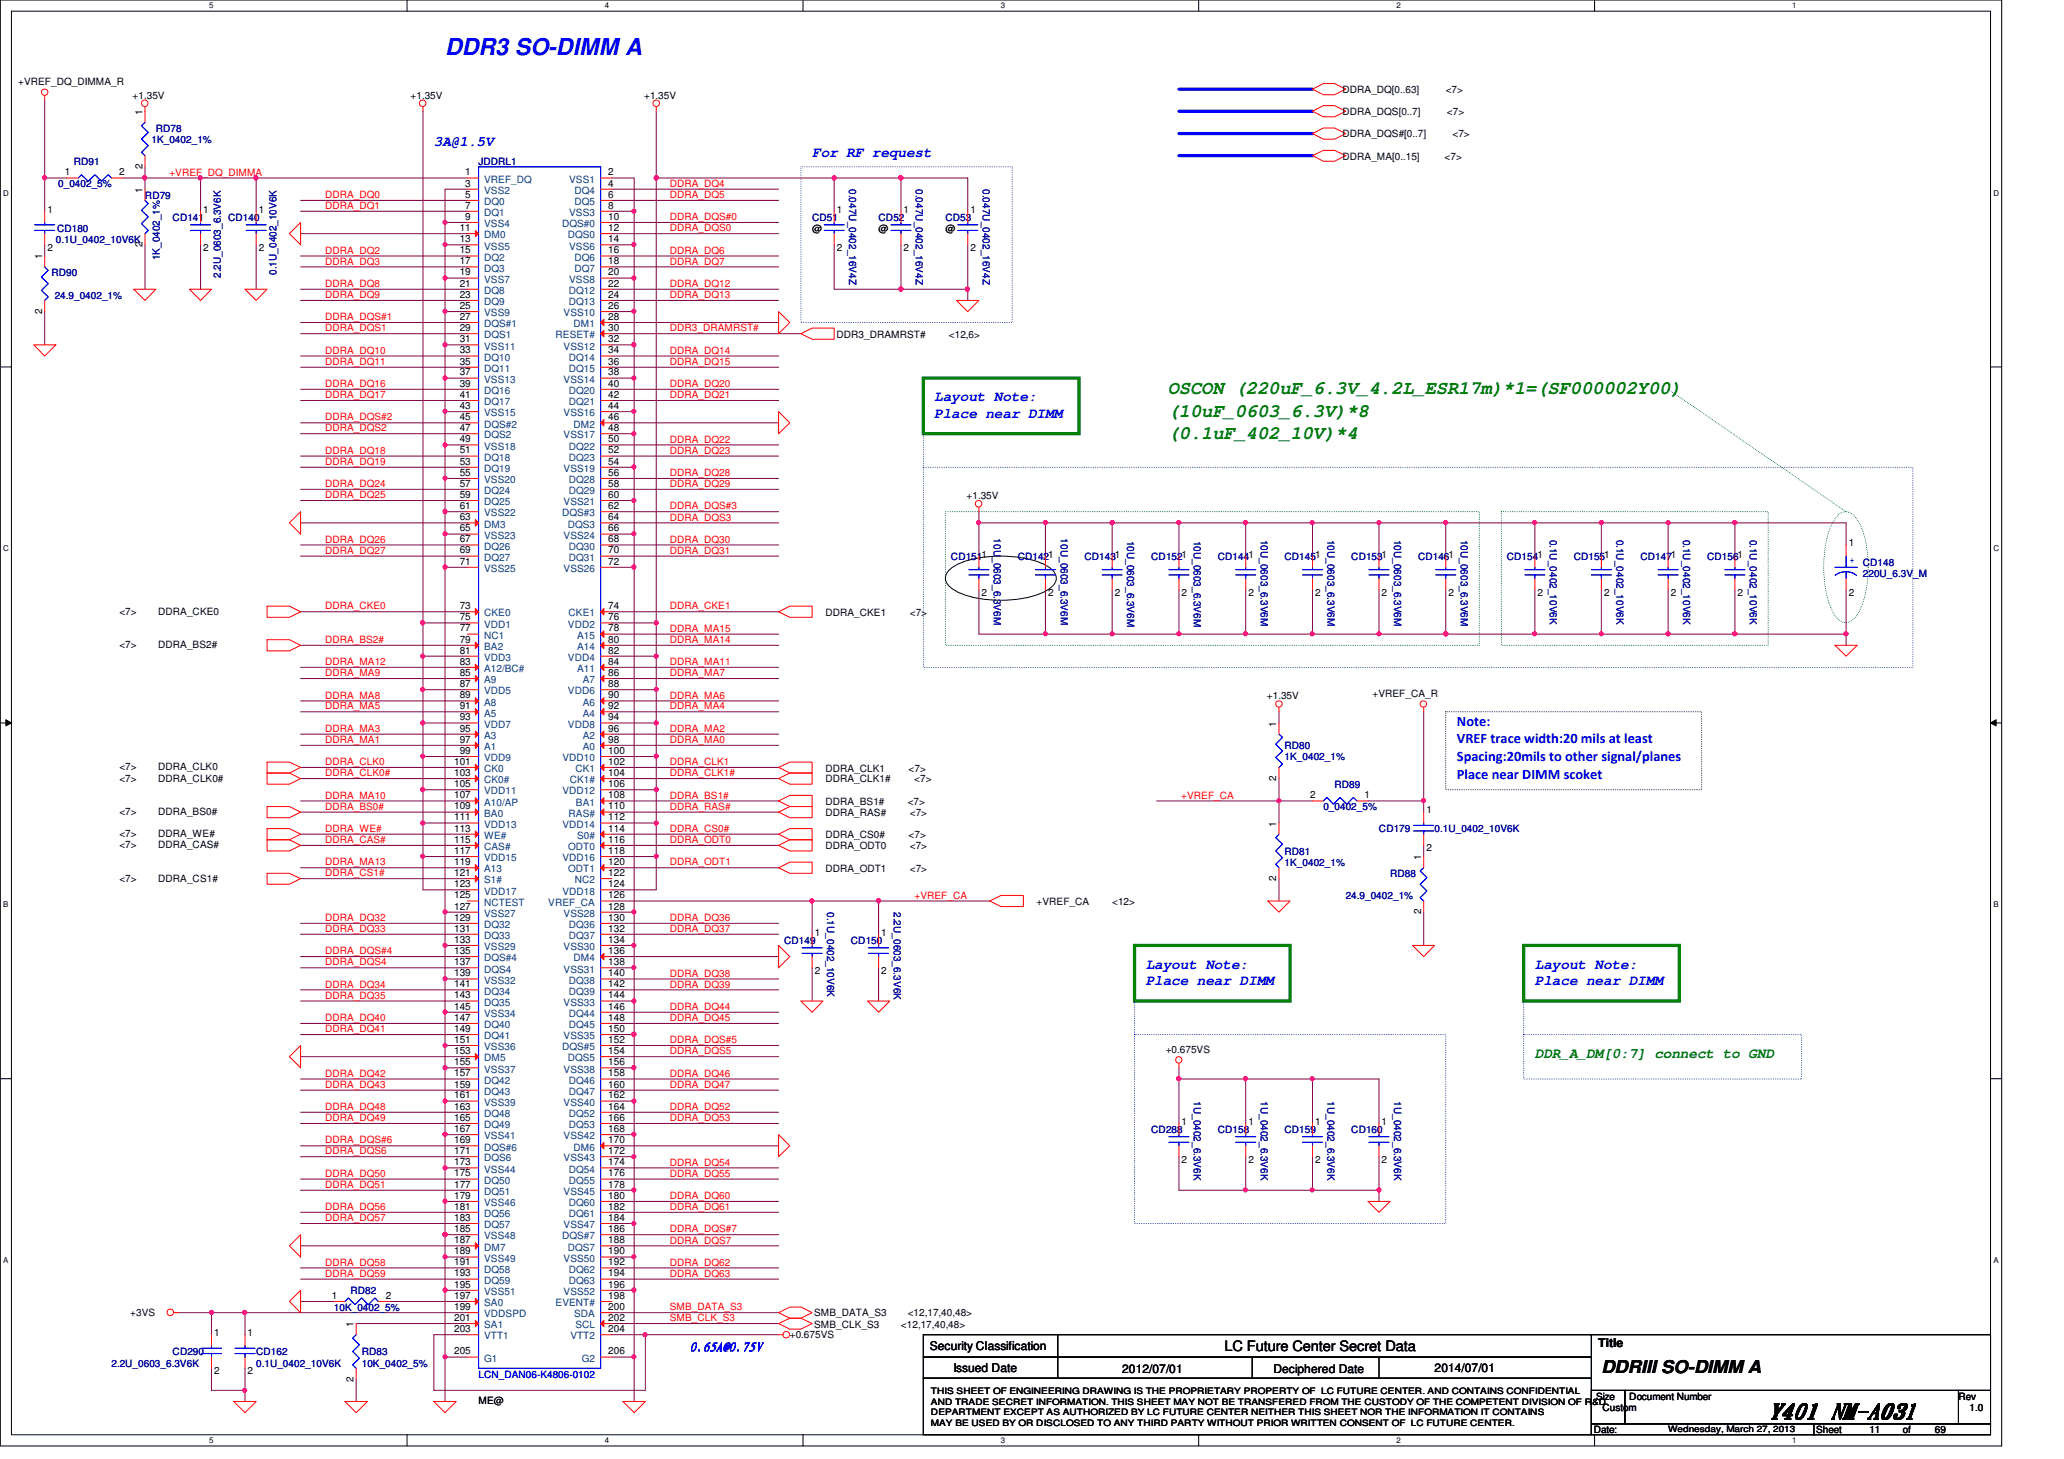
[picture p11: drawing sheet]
<svg xmlns="http://www.w3.org/2000/svg" width="297mm" height="210mm" viewBox="0 0 297 210" stroke-linecap="round" stroke-linejoin="round" font-family="sans-serif">
<defs><g id="words">
<text font-size="3.3" fill="#00f" x="64" y="7.9">DDR3 SO-DIMM A</text>
<text font-size="3" x="254.5" y="204">Y401 NM-A031</text>
<g font-size="2.7" fill="#008000">
<text x="168.1" y="59.9">(10uF_0603_6.3V)*8</text>
<text x="168.1" y="56.7">OSCON (220uF_6.3V_4.2L_ESR17m)*1=(SF000002Y00)</text>
<text x="168.1" y="63.2">(0.1uF_402_10V)*4</text>
</g>
<text font-size="2.5" x="230.5" y="197.6">DDRIII SO-DIMM A</text>
<g font-size="2.1" fill="#00f">
<text x="62.4" y="21">3A@1.5V</text>
<text x="116.9" y="22.6">For RF request</text>
<text x="134.4" y="57.7">Layout Note:</text>
<text x="134.4" y="60.1">Place near DIMM</text>
<text x="209.7" y="104.4">Note:</text>
<text x="209.7" y="106.9">VREF trace width:20 mils at least</text>
<text x="209.7" y="109.5">Spacing:20mils to other signal/planes</text>
<text x="209.7" y="112">Place near DIMM scoket</text>
<text x="164.9" y="139.4">Layout Note:</text>
<text x="164.9" y="141.7">Place near DIMM</text>
<text x="220.9" y="139.4">Layout Note:</text>
<text x="220.9" y="141.7">Place near DIMM</text>
</g>
<text font-size="2.1" fill="#008000" x="220.9" y="152.1">DDR_A_DM[0:7] connect to GND</text>
<text font-size="2.1" x="176.2" y="194.4">LC Future Center Secret Data</text>
<text font-size="1.7" fill="#00f" x="99.4" y="194.2">0.65A@0.75V</text>
<g font-size="1.7">
<text x="133.8" y="194.3">Security Classification</text>
<text x="137.2" y="197.3">Issued Date</text>
<text x="161.5" y="197.5">2012/07/01</text>
<text x="183.3" y="197.5">Deciphered Date</text>
<text x="206.5" y="197.3">2014/07/01</text>
<text x="230" y="193.8">Title</text>
</g>
<g font-size="1.4">
<text x="2.6" y="12.2">+VREF_DQ_DIMMA_R</text>
<text x="19.1" y="14.2">+1.35V</text>
<text x="20.5" y="16.5" transform="rotate(-90 20.5 16.5)">1</text>
<text x="59.1" y="14.2">+1.35V</text>
<text x="92.7" y="14.2">+1.35V</text>
<text x="193.2" y="13.4">DDRA_DQ[0..63]</text>
<text x="193.2" y="16.6">DDRA_DQS[0..7]</text>
<text x="208.1" y="13.4">&lt;7&gt;</text>
<text x="208.2" y="16.6">&lt;7&gt;</text>
<text x="193.2" y="19.8">DDRA_DQS#[0..7]</text>
<text x="193.2" y="23">DDRA_MA[0..15]</text>
<text x="207.9" y="23">&lt;7&gt;</text>
<text x="209" y="19.8">&lt;7&gt;</text>
<text x="9.4" y="25.2">1</text>
<text x="17.1" y="25.2">2</text>
<text x="20.5" y="27.7" transform="rotate(-90 20.5 27.7)">1</text>
<text x="20.5" y="24.3" transform="rotate(-90 20.5 24.3)">2</text>
<text x="67" y="25.2">1</text>
<text x="67" y="26.8">3</text>
<text x="67" y="28.4">5</text>
<text x="87.5" y="25.2">2</text>
<text x="87.5" y="26.8">4</text>
<text x="87.5" y="28.4">6</text>
<text x="6.8" y="30.6">1</text>
<text x="20.5" y="35.5" transform="rotate(-90 20.5 35.5)">2</text>
<text x="29.2" y="30.6">1</text>
<text x="37.2" y="30.6">1</text>
<text x="66.2" y="33.2">11</text>
<text x="66.2" y="34.8">13</text>
<text x="67" y="30">7</text>
<text x="67" y="31.6">9</text>
<text x="87.5" y="30">8</text>
<text x="87.5" y="34.8">14</text>
<text x="87.5" y="31.6">10</text>
<text x="87.5" y="33.2">12</text>
<text x="116.9" y="33.4">@</text>
<text x="120.4" y="30.6">1</text>
<text x="126.4" y="33.4">@</text>
<text x="130" y="30.6">1</text>
<text x="136.1" y="33.4">@</text>
<text x="139.7" y="30.6">1</text>
<text x="6.1" y="37.3" transform="rotate(-90 6.1 37.3)">1</text>
<text x="6.8" y="36.1">2</text>
<text x="29.2" y="36.1">2</text>
<text x="37.2" y="36.1">2</text>
<text x="66.2" y="36.4">15</text>
<text x="66.2" y="38">17</text>
<text x="66.2" y="39.6">19</text>
<text x="66.2" y="41.2">21</text>
<text x="87.5" y="41.2">22</text>
<text x="87.5" y="39.6">20</text>
<text x="87.5" y="36.4">16</text>
<text x="87.5" y="38">18</text>
<text x="120.4" y="36.1">2</text>
<text x="130" y="36.1">2</text>
<text x="139.7" y="36.1">2</text>
<text x="6.1" y="45.1" transform="rotate(-90 6.1 45.1)">2</text>
<text x="66.2" y="42.8">23</text>
<text x="66.2" y="44.4">25</text>
<text x="66.2" y="46">27</text>
<text x="66.2" y="47.6">29</text>
<text x="87.5" y="42.8">24</text>
<text x="87.5" y="46">28</text>
<text x="87.5" y="44.4">26</text>
<text x="87.5" y="47.6">30</text>
<text x="66.2" y="49.2">31</text>
<text x="66.2" y="50.8">33</text>
<text x="66.2" y="52.5">35</text>
<text x="87.5" y="50.8">34</text>
<text x="87.5" y="52.5">36</text>
<text x="87.5" y="49.2">32</text>
<text x="120.4" y="48.6">DDR3_DRAMRST#</text>
<text x="136.6" y="48.6">&lt;12,6&gt;</text>
<text x="66.2" y="54">37</text>
<text x="66.2" y="55.6">39</text>
<text x="66.2" y="57.2">41</text>
<text x="66.2" y="58.8">43</text>
<text x="87.5" y="55.6">40</text>
<text x="87.5" y="57.2">42</text>
<text x="87.5" y="54">38</text>
<text x="87.5" y="58.8">44</text>
<text x="66.2" y="60.5">45</text>
<text x="66.2" y="62">47</text>
<text x="66.2" y="63.6">49</text>
<text x="66.2" y="65.2">51</text>
<text x="87.5" y="63.6">50</text>
<text x="87.5" y="65.2">52</text>
<text x="87.5" y="60.5">46</text>
<text x="87.5" y="62">48</text>
<text x="66.2" y="66.8">53</text>
<text x="66.2" y="68.5">55</text>
<text x="66.2" y="70">57</text>
<text x="66.2" y="71.6">59</text>
<text x="87.5" y="68.5">56</text>
<text x="87.5" y="70">58</text>
<text x="87.5" y="66.8">54</text>
<text x="87.5" y="71.6">60</text>
<text x="139.1" y="71.8">+1.35V</text>
<text x="66.2" y="73.2">61</text>
<text x="66.2" y="74.8">63</text>
<text x="66.2" y="76.5">65</text>
<text x="87.5" y="73.2">62</text>
<text x="87.5" y="76.5">66</text>
<text x="87.5" y="74.8">64</text>
<text x="66.2" y="78">67</text>
<text x="66.2" y="79.6">69</text>
<text x="66.2" y="81.2">71</text>
<text x="87.5" y="78">68</text>
<text x="87.5" y="79.6">70</text>
<text x="87.5" y="81.2">72</text>
<text x="266.1" y="78.6">1</text>
<text x="17.2" y="88.4">&lt;7&gt;</text>
<text x="22.8" y="88.4">DDRA_CKE0</text>
<text x="66.2" y="87.6">73</text>
<text x="66.2" y="89.2">75</text>
<text x="87.5" y="89.2">76</text>
<text x="87.5" y="87.6">74</text>
<text x="118.8" y="88.6">DDRA_CKE1</text>
<text x="130.9" y="88.6">&lt;7&gt;</text>
<text x="141.3" y="85.7">2</text>
<text x="150.8" y="85.7">2</text>
<text x="160.4" y="85.7">2</text>
<text x="170" y="85.7">2</text>
<text x="179.7" y="85.7">2</text>
<text x="189.3" y="85.7">2</text>
<text x="198.8" y="85.7">2</text>
<text x="208.4" y="85.7">2</text>
<text x="221.3" y="85.7">2</text>
<text x="230.8" y="85.7">2</text>
<text x="240.4" y="85.7">2</text>
<text x="250.1" y="85.7">2</text>
<text x="266.1" y="85.7">2</text>
<text x="17.2" y="93.2">&lt;7&gt;</text>
<text x="22.8" y="93.2">DDRA_BS2#</text>
<text x="66.2" y="95.6">83</text>
<text x="66.2" y="90.8">77</text>
<text x="66.2" y="92.5">79</text>
<text x="66.2" y="94">81</text>
<text x="87.5" y="95.6">84</text>
<text x="87.5" y="90.8">78</text>
<text x="87.5" y="92.5">80</text>
<text x="87.5" y="94">82</text>
<text x="66.2" y="97.2">85</text>
<text x="66.2" y="98.8">87</text>
<text x="66.2" y="100.5">89</text>
<text x="87.5" y="97.2">86</text>
<text x="87.5" y="100.5">90</text>
<text x="87.5" y="98.8">88</text>
<text x="182.3" y="100.6">+1.35V</text>
<text x="197.5" y="100.2">+VREF_CA_R</text>
<text x="66.2" y="102">91</text>
<text x="66.2" y="103.6">93</text>
<text x="66.2" y="105.2">95</text>
<text x="66.2" y="106.8">97</text>
<text x="87.5" y="102">92</text>
<text x="87.5" y="105.2">96</text>
<text x="87.5" y="106.8">98</text>
<text x="87.5" y="103.6">94</text>
<text x="183.7" y="104.5" transform="rotate(-90 183.7 104.5)">1</text>
<text x="17.2" y="110.8">&lt;7&gt;</text>
<text x="17.2" y="112.4">&lt;7&gt;</text>
<text x="22.8" y="110.8">DDRA_CLK0</text>
<text x="22.8" y="112.4">DDRA_CLK0#</text>
<text x="65.4" y="110">101</text>
<text x="65.4" y="111.6">103</text>
<text x="65.4" y="113.2">105</text>
<text x="66.2" y="108.5">99</text>
<text x="87.5" y="111.6">104</text>
<text x="87.5" y="108.5">100</text>
<text x="87.5" y="113.2">106</text>
<text x="87.5" y="110">102</text>
<text x="118.8" y="111">DDRA_CLK1</text>
<text x="118.8" y="112.6">DDRA_CLK1#</text>
<text x="130.8" y="111">&lt;7&gt;</text>
<text x="131.6" y="112.6">&lt;7&gt;</text>
<text x="183.7" y="112.3" transform="rotate(-90 183.7 112.3)">2</text>
<text x="17.2" y="117.2">&lt;7&gt;</text>
<text x="22.8" y="117.2">DDRA_BS0#</text>
<text x="65.4" y="114.9">107</text>
<text x="65.4" y="116.5">109</text>
<text x="65.4" y="118">111</text>
<text x="65.4" y="119.6">113</text>
<text x="87.5" y="119.6">114</text>
<text x="87.5" y="118">112</text>
<text x="87.5" y="114.9">108</text>
<text x="87.5" y="116.5">110</text>
<text x="118.8" y="115.8">DDRA_BS1#</text>
<text x="118.8" y="117.4">DDRA_RAS#</text>
<text x="130.6" y="115.8">&lt;7&gt;</text>
<text x="130.9" y="117.4">&lt;7&gt;</text>
<text x="183.7" y="118.9" transform="rotate(-90 183.7 118.9)">1</text>
<text x="188.5" y="114.9">2</text>
<text x="196.4" y="114.9">1</text>
<text x="205.3" y="117">1</text>
<text x="17.2" y="120.4">&lt;7&gt;</text>
<text x="17.2" y="122">&lt;7&gt;</text>
<text x="22.8" y="120.4">DDRA_WE#</text>
<text x="22.8" y="122">DDRA_CAS#</text>
<text x="65.4" y="121.2">115</text>
<text x="65.4" y="122.9">117</text>
<text x="65.4" y="124.5">119</text>
<text x="87.5" y="122.9">118</text>
<text x="87.5" y="121.2">116</text>
<text x="87.5" y="124.5">120</text>
<text x="118.8" y="120.6">DDRA_CS0#</text>
<text x="118.8" y="122.2">DDRA_ODT0</text>
<text x="118.8" y="125.4">DDRA_ODT1</text>
<text x="130.8" y="120.6">&lt;7&gt;</text>
<text x="130.9" y="122.2">&lt;7&gt;</text>
<text x="130.9" y="125.4">&lt;7&gt;</text>
<text x="204.5" y="123.7" transform="rotate(-90 204.5 123.7)">1</text>
<text x="205.3" y="122.5">2</text>
<text x="17.2" y="126.8">&lt;7&gt;</text>
<text x="22.8" y="126.8">DDRA_CS1#</text>
<text x="65.4" y="126">121</text>
<text x="65.4" y="127.6">123</text>
<text x="65.4" y="129.2">125</text>
<text x="65.4" y="130.9">127</text>
<text x="87.5" y="129.2">126</text>
<text x="87.5" y="127.6">124</text>
<text x="87.5" y="126">122</text>
<text x="87.5" y="130.9">128</text>
<text x="149.2" y="130.2">+VREF_CA</text>
<text x="160.1" y="130.2">&lt;12&gt;</text>
<text x="183.7" y="126.7" transform="rotate(-90 183.7 126.7)">2</text>
<text x="204.5" y="131.5" transform="rotate(-90 204.5 131.5)">2</text>
<text x="65.4" y="132.5">129</text>
<text x="65.4" y="134">131</text>
<text x="65.4" y="135.6">133</text>
<text x="65.4" y="137.2">135</text>
<text x="87.5" y="132.5">130</text>
<text x="87.5" y="134">132</text>
<text x="87.5" y="137.2">136</text>
<text x="87.5" y="135.6">134</text>
<text x="117.3" y="134.6">1</text>
<text x="126.8" y="134.6">1</text>
<text x="65.4" y="138.9">137</text>
<text x="65.4" y="140.5">139</text>
<text x="65.4" y="142">141</text>
<text x="65.4" y="143.6">143</text>
<text x="87.5" y="140.5">140</text>
<text x="87.5" y="142">142</text>
<text x="87.5" y="138.9">138</text>
<text x="87.5" y="143.6">144</text>
<text x="117.3" y="140.1">2</text>
<text x="126.8" y="140.1">2</text>
<text x="65.4" y="145.2">145</text>
<text x="65.4" y="146.9">147</text>
<text x="65.4" y="148.5">149</text>
<text x="87.5" y="145.2">146</text>
<text x="87.5" y="146.9">148</text>
<text x="87.5" y="148.5">150</text>
<text x="65.4" y="150">151</text>
<text x="65.4" y="151.6">153</text>
<text x="65.4" y="153.2">155</text>
<text x="65.4" y="154.9">157</text>
<text x="87.5" y="154.9">158</text>
<text x="87.5" y="150">152</text>
<text x="87.5" y="153.2">156</text>
<text x="87.5" y="151.6">154</text>
<text x="167.8" y="151.5">+0.675VS</text>
<text x="65.4" y="156.5">159</text>
<text x="65.4" y="158">161</text>
<text x="65.4" y="159.6">163</text>
<text x="65.4" y="161.2">165</text>
<text x="87.5" y="156.5">160</text>
<text x="87.5" y="159.6">164</text>
<text x="87.5" y="161.2">166</text>
<text x="87.5" y="158">162</text>
<text x="170" y="161.8">1</text>
<text x="179.7" y="161.8">1</text>
<text x="189.3" y="161.8">1</text>
<text x="198.8" y="161.8">1</text>
<text x="65.4" y="162.9">167</text>
<text x="65.4" y="164.5">169</text>
<text x="65.4" y="166">171</text>
<text x="65.4" y="167.6">173</text>
<text x="87.5" y="167.6">174</text>
<text x="87.5" y="164.5">170</text>
<text x="87.5" y="162.9">168</text>
<text x="87.5" y="166">172</text>
<text x="170" y="167.3">2</text>
<text x="179.7" y="167.3">2</text>
<text x="189.3" y="167.3">2</text>
<text x="198.8" y="167.3">2</text>
<text x="65.4" y="169.2">175</text>
<text x="65.4" y="170.9">177</text>
<text x="65.4" y="172.5">179</text>
<text x="87.5" y="169.2">176</text>
<text x="87.5" y="172.5">180</text>
<text x="87.5" y="170.9">178</text>
<text x="65.4" y="174">181</text>
<text x="65.4" y="175.6">183</text>
<text x="65.4" y="177.2">185</text>
<text x="65.4" y="178.9">187</text>
<text x="87.5" y="174">182</text>
<text x="87.5" y="177.2">186</text>
<text x="87.5" y="175.6">184</text>
<text x="87.5" y="178.9">188</text>
<text x="65.4" y="180.5">189</text>
<text x="65.4" y="182">191</text>
<text x="65.4" y="183.6">193</text>
<text x="65.4" y="185.3">195</text>
<text x="87.5" y="182">192</text>
<text x="87.5" y="183.6">194</text>
<text x="87.5" y="180.5">190</text>
<text x="87.5" y="185.3">196</text>
<text x="18.8" y="189.4">+3VS</text>
<text x="47.7" y="186.9">1</text>
<text x="50.9" y="190.9" transform="rotate(-90 50.9 190.9)">1</text>
<text x="55.5" y="186.9">2</text>
<text x="65.4" y="186.9">197</text>
<text x="65.4" y="188.5">199</text>
<text x="65.4" y="190">201</text>
<text x="65.4" y="191.6">203</text>
<text x="87.5" y="188.5">200</text>
<text x="87.5" y="191.6">204</text>
<text x="87.5" y="190">202</text>
<text x="87.5" y="186.9">198</text>
<text x="117.2" y="191">SMB_CLK_S3</text>
<text x="117.2" y="189.4">SMB_DATA_S3</text>
<text x="129.7" y="191">&lt;12,17,40,48&gt;</text>
<text x="130.6" y="189.4">&lt;12,17,40,48&gt;</text>
<text x="30.8" y="192.2">1</text>
<text x="30.8" y="197.7">2</text>
<text x="35.6" y="192.2">1</text>
<text x="35.6" y="197.7">2</text>
<text x="65.4" y="194.9">205</text>
<text x="87.5" y="194.9">206</text>
<text x="113.7" y="192.4">+0.675VS</text>
<text x="50.9" y="198.8" transform="rotate(-90 50.9 198.8)">2</text>
<text x="68.9" y="202">ME@</text>
<text x="229.7" y="201.4">Size</text>
<text x="230.6" y="203">Custom</text>
<text x="234.5" y="201.4">Document Number</text>
<text x="281.9" y="201.4">Rev</text>
<text x="283.5" y="203">1.0</text>
<text x="229.4" y="206.2">Date:</text>
<text x="261.4" y="206.2">Sheet</text>
<text x="269" y="206.2">11</text>
<text x="273.9" y="206.2">of</text>
<text x="278.5" y="206.2">69</text>
</g>
<g font-size="1.4" fill="#000080">
<text x="10.6" y="23.7">RD91</text>
<text x="21.8" y="20.6">1K_0402_1%</text>
<text x="22.4" y="19">RD78</text>
<text x="68.9" y="23.7">JDDRL1</text>
<text x="8.4" y="27">0_0402_5%</text>
<text x="20.9" y="28.6">RD79</text>
<text x="122.2" y="27.2" transform="rotate(90 122.2 27.2)">0.047U_0402_16V4Z</text>
<text x="131.8" y="27.2" transform="rotate(90 131.8 27.2)">0.047U_0402_16V4Z</text>
<text x="141.4" y="27.2" transform="rotate(90 141.4 27.2)">0.047U_0402_16V4Z</text>
<text x="8" y="35">0.1U_0402_10V6K</text>
<text x="8.2" y="33.4">CD180</text>
<text x="24.8" y="31.7">CD141</text>
<text x="32.8" y="31.7">CD140</text>
<text x="116.9" y="31.7">CD51</text>
<text x="126.4" y="31.7">CD52</text>
<text x="136.1" y="31.7">CD53</text>
<text x="7.4" y="39.8">RD90</text>
<text x="23" y="37.5" transform="rotate(-90 23 37.5)">1K_0402_1%</text>
<text x="31.8" y="40" transform="rotate(-90 31.8 40)">2.2U_0603_6.3V6K</text>
<text x="39.8" y="39.5" transform="rotate(-90 39.8 39.5)">0.1U_0402_10V6K</text>
<text x="7.9" y="43">24.9_0402_1%</text>
<text x="143" y="77.5" transform="rotate(90 143 77.5)">10U_0603_6.3V6M</text>
<text x="152.7" y="77.5" transform="rotate(90 152.7 77.5)">10U_0603_6.3V6M</text>
<text x="162.2" y="77.8" transform="rotate(90 162.2 77.8)">10U_0603_6.3V6M</text>
<text x="171.8" y="77.8" transform="rotate(90 171.8 77.8)">10U_0603_6.3V6M</text>
<text x="181.4" y="77.6" transform="rotate(90 181.4 77.6)">10U_0603_6.3V6M</text>
<text x="191" y="77.6" transform="rotate(90 191 77.6)">10U_0603_6.3V6M</text>
<text x="200.7" y="77.6" transform="rotate(90 200.7 77.6)">10U_0603_6.3V6M</text>
<text x="210.2" y="77.6" transform="rotate(90 210.2 77.6)">10U_0603_6.3V6M</text>
<text x="223.1" y="77.6" transform="rotate(90 223.1 77.6)">0.1U_0402_10V6K</text>
<text x="232.7" y="77.6" transform="rotate(90 232.7 77.6)">0.1U_0402_10V6K</text>
<text x="242.2" y="77.6" transform="rotate(90 242.2 77.6)">0.1U_0402_10V6K</text>
<text x="251.8" y="77.6" transform="rotate(90 251.8 77.6)">0.1U_0402_10V6K</text>
<text x="136.9" y="80.6">CD1511</text>
<text x="146.5" y="80.6">CD1421</text>
<text x="156.1" y="80.6">CD1431</text>
<text x="165.7" y="80.6">CD1521</text>
<text x="175.3" y="80.6">CD1441</text>
<text x="184.9" y="80.6">CD1451</text>
<text x="194.5" y="80.6">CD1531</text>
<text x="204.1" y="80.6">CD1461</text>
<text x="216.9" y="80.6">CD1541</text>
<text x="226.5" y="80.6">CD1551</text>
<text x="236.1" y="80.6">CD1471</text>
<text x="245.7" y="80.6">CD1561</text>
<text x="268.1" y="81.4">CD148</text>
<text x="268.1" y="83">220U_6.3V_M</text>
<text x="184.9" y="107.8">RD80</text>
<text x="184.9" y="109.4">1K_0402_1%</text>
<text x="192.1" y="113.4">RD89</text>
<text x="190.5" y="116.6">0_0402_5%</text>
<text x="198.5" y="119.8">CD179</text>
<text x="206.5" y="119.8">0.1U_0402_10V6K</text>
<text x="184.9" y="123">RD81</text>
<text x="184.9" y="124.6">1K_0402_1%</text>
<text x="119" y="131.2" transform="rotate(90 119 131.2)">0.1U_0402_10V6K</text>
<text x="128.6" y="131.2" transform="rotate(90 128.6 131.2)">2.2U_0603_6.3V6K</text>
<text x="193.7" y="129.4">24.9_0402_1%</text>
<text x="200.1" y="126.2">RD88</text>
<text x="112.9" y="135.8">CD149</text>
<text x="122.5" y="135.8">CD150</text>
<text x="171.8" y="158.4" transform="rotate(90 171.8 158.4)">1U_0402_6.3V6K</text>
<text x="181.4" y="158.4" transform="rotate(90 181.4 158.4)">1U_0402_6.3V6K</text>
<text x="191" y="158.4" transform="rotate(90 191 158.4)">1U_0402_6.3V6K</text>
<text x="200.7" y="158.4" transform="rotate(90 200.7 158.4)">1U_0402_6.3V6K</text>
<text x="165.7" y="163">CD288</text>
<text x="175.3" y="163">CD158</text>
<text x="184.9" y="163">CD159</text>
<text x="194.5" y="163">CD160</text>
<text x="48" y="188.6">10K_0402_5%</text>
<text x="50.5" y="186.2">RD82</text>
<text x="16" y="196.6">2.2U_0603_6.3V6K</text>
<text x="24.8" y="195">CD290</text>
<text x="36.9" y="195">CD162</text>
<text x="36.9" y="196.6">0.1U_0402_10V6K</text>
<text x="52.1" y="195">RD83</text>
<text x="52.1" y="196.6">10K_0402_5%</text>
</g>
<g font-size="1.4" fill="#f00">
<text x="24.4" y="25.3">+VREF_DQ_DIMMA</text>
<text x="46.8" y="28.5">DDRA_DQ0</text>
<text x="96.4" y="26.9">DDRA_DQ4</text>
<text x="96.4" y="28.5">DDRA_DQ5</text>
<text x="46.8" y="30.1">DDRA_DQ1</text>
<text x="96.4" y="33.3">DDRA_DQS0</text>
<text x="96.4" y="31.7">DDRA_DQS#0</text>
<text x="46.8" y="38.1">DDRA_DQ3</text>
<text x="46.8" y="41.3">DDRA_DQ8</text>
<text x="46.8" y="36.5">DDRA_DQ2</text>
<text x="96.4" y="41.3">DDRA_DQ12</text>
<text x="96.4" y="36.5">DDRA_DQ6</text>
<text x="96.4" y="38.1">DDRA_DQ7</text>
<text x="46.8" y="42.9">DDRA_DQ9</text>
<text x="46.8" y="46.1">DDRA_DQS#1</text>
<text x="46.8" y="47.7">DDRA_DQS1</text>
<text x="96.4" y="47.7">DDR3_DRAMRST#</text>
<text x="96.4" y="42.9">DDRA_DQ13</text>
<text x="46.8" y="50.9">DDRA_DQ10</text>
<text x="46.8" y="52.5">DDRA_DQ11</text>
<text x="96.4" y="52.5">DDRA_DQ15</text>
<text x="96.4" y="50.9">DDRA_DQ14</text>
<text x="46.8" y="55.7">DDRA_DQ16</text>
<text x="46.8" y="57.3">DDRA_DQ17</text>
<text x="96.4" y="55.7">DDRA_DQ20</text>
<text x="96.4" y="57.3">DDRA_DQ21</text>
<text x="46.8" y="62.1">DDRA_DQS2</text>
<text x="46.8" y="65.3">DDRA_DQ18</text>
<text x="46.8" y="60.5">DDRA_DQS#2</text>
<text x="96.4" y="65.3">DDRA_DQ23</text>
<text x="96.4" y="63.7">DDRA_DQ22</text>
<text x="46.8" y="66.9">DDRA_DQ19</text>
<text x="46.8" y="70.1">DDRA_DQ24</text>
<text x="46.8" y="71.7">DDRA_DQ25</text>
<text x="96.4" y="68.5">DDRA_DQ28</text>
<text x="96.4" y="70.1">DDRA_DQ29</text>
<text x="96.4" y="74.9">DDRA_DQS3</text>
<text x="96.4" y="73.3">DDRA_DQS#3</text>
<text x="46.8" y="79.7">DDRA_DQ27</text>
<text x="46.8" y="78.1">DDRA_DQ26</text>
<text x="96.4" y="79.7">DDRA_DQ31</text>
<text x="96.4" y="78.1">DDRA_DQ30</text>
<text x="46.8" y="87.7">DDRA_CKE0</text>
<text x="96.4" y="87.7">DDRA_CKE1</text>
<text x="46.8" y="92.5">DDRA_BS2#</text>
<text x="46.8" y="95.7">DDRA_MA12</text>
<text x="96.4" y="90.9">DDRA_MA15</text>
<text x="96.4" y="92.5">DDRA_MA14</text>
<text x="96.4" y="95.7">DDRA_MA11</text>
<text x="46.8" y="100.5">DDRA_MA8</text>
<text x="46.8" y="97.3">DDRA_MA9</text>
<text x="96.4" y="97.3">DDRA_MA7</text>
<text x="96.4" y="100.5">DDRA_MA6</text>
<text x="46.8" y="105.3">DDRA_MA3</text>
<text x="46.8" y="106.9">DDRA_MA1</text>
<text x="46.8" y="102.1">DDRA_MA5</text>
<text x="96.4" y="106.9">DDRA_MA0</text>
<text x="96.4" y="102.1">DDRA_MA4</text>
<text x="96.4" y="105.3">DDRA_MA2</text>
<text x="46.8" y="110.1">DDRA_CLK0</text>
<text x="46.8" y="111.7">DDRA_CLK0#</text>
<text x="96.4" y="110.1">DDRA_CLK1</text>
<text x="96.4" y="111.7">DDRA_CLK1#</text>
<text x="46.8" y="119.7">DDRA_WE#</text>
<text x="46.8" y="114.9">DDRA_MA10</text>
<text x="46.8" y="116.5">DDRA_BS0#</text>
<text x="96.4" y="114.9">DDRA_BS1#</text>
<text x="96.4" y="116.5">DDRA_RAS#</text>
<text x="96.4" y="119.7">DDRA_CS0#</text>
<text x="170" y="114.9">+VREF_CA</text>
<text x="46.8" y="121.3">DDRA_CAS#</text>
<text x="46.8" y="124.5">DDRA_MA13</text>
<text x="96.4" y="121.3">DDRA_ODT0</text>
<text x="96.4" y="124.5">DDRA_ODT1</text>
<text x="46.8" y="126.1">DDRA_CS1#</text>
<text x="131.6" y="129.3">+VREF_CA</text>
<text x="46.8" y="134.1">DDRA_DQ33</text>
<text x="46.8" y="137.3">DDRA_DQS#4</text>
<text x="46.8" y="132.5">DDRA_DQ32</text>
<text x="96.4" y="134.1">DDRA_DQ37</text>
<text x="96.4" y="132.5">DDRA_DQ36</text>
<text x="46.8" y="142.1">DDRA_DQ34</text>
<text x="46.8" y="143.7">DDRA_DQ35</text>
<text x="46.8" y="138.9">DDRA_DQS4</text>
<text x="96.4" y="142.1">DDRA_DQ39</text>
<text x="96.4" y="140.5">DDRA_DQ38</text>
<text x="46.8" y="146.9">DDRA_DQ40</text>
<text x="46.8" y="148.5">DDRA_DQ41</text>
<text x="96.4" y="145.3">DDRA_DQ44</text>
<text x="96.4" y="146.9">DDRA_DQ45</text>
<text x="46.8" y="154.9">DDRA_DQ42</text>
<text x="96.4" y="154.9">DDRA_DQ46</text>
<text x="96.4" y="150.1">DDRA_DQS#5</text>
<text x="96.4" y="151.7">DDRA_DQS5</text>
<text x="46.8" y="161.3">DDRA_DQ49</text>
<text x="46.8" y="156.5">DDRA_DQ43</text>
<text x="46.8" y="159.7">DDRA_DQ48</text>
<text x="96.4" y="159.7">DDRA_DQ52</text>
<text x="96.4" y="161.3">DDRA_DQ53</text>
<text x="96.4" y="156.5">DDRA_DQ47</text>
<text x="46.8" y="164.5">DDRA_DQS#6</text>
<text x="46.8" y="166.1">DDRA_DQS6</text>
<text x="96.4" y="167.7">DDRA_DQ54</text>
<text x="46.8" y="170.9">DDRA_DQ51</text>
<text x="46.8" y="169.3">DDRA_DQ50</text>
<text x="96.4" y="172.5">DDRA_DQ60</text>
<text x="96.4" y="169.3">DDRA_DQ55</text>
<text x="46.8" y="175.7">DDRA_DQ57</text>
<text x="46.8" y="174.1">DDRA_DQ56</text>
<text x="96.4" y="178.9">DDRA_DQS7</text>
<text x="96.4" y="177.3">DDRA_DQS#7</text>
<text x="96.4" y="174.1">DDRA_DQ61</text>
<text x="46.8" y="183.7">DDRA_DQ59</text>
<text x="46.8" y="182.1">DDRA_DQ58</text>
<text x="96.4" y="182.1">DDRA_DQ62</text>
<text x="96.4" y="183.7">DDRA_DQ63</text>
<text x="96.4" y="190.1">SMB_CLK_S3</text>
<text x="96.4" y="188.5">SMB_DATA_S3</text>
</g>
<g font-size="1.4" fill="#004080">
<text x="69.7" y="26.3">VREF_DQ</text>
<text x="69.7" y="27.9">VSS2</text>
<text x="69.7" y="29.5">DQ0</text>
<text x="81.9" y="26.3">VSS1</text>
<text x="82.7" y="27.9">DQ4</text>
<text x="82.7" y="29.5">DQ5</text>
<text x="69.7" y="31.1">DQ1</text>
<text x="69.7" y="32.7">VSS4</text>
<text x="69.7" y="34.3">DM0</text>
<text x="69.7" y="35.9">VSS5</text>
<text x="80.9" y="32.7">DQS#0</text>
<text x="81.7" y="34.3">DQS0</text>
<text x="81.9" y="31.1">VSS3</text>
<text x="81.9" y="35.9">VSS6</text>
<text x="69.7" y="37.5">DQ2</text>
<text x="69.7" y="39.1">DQ3</text>
<text x="69.7" y="40.7">VSS7</text>
<text x="81.9" y="40.7">VSS8</text>
<text x="82.7" y="37.5">DQ6</text>
<text x="82.7" y="39.1">DQ7</text>
<text x="69.7" y="42.3">DQ8</text>
<text x="69.7" y="43.9">DQ9</text>
<text x="69.7" y="45.5">VSS9</text>
<text x="69.7" y="47.1">DQS#1</text>
<text x="81.1" y="45.5">VSS10</text>
<text x="81.9" y="42.3">DQ12</text>
<text x="81.9" y="43.9">DQ13</text>
<text x="82.5" y="47.1">DM1</text>
<text x="69.7" y="48.7">DQS1</text>
<text x="69.7" y="50.3">VSS11</text>
<text x="69.7" y="51.9">DQ10</text>
<text x="69.7" y="53.5">DQ11</text>
<text x="80" y="48.7">RESET#</text>
<text x="81.1" y="50.3">VSS12</text>
<text x="81.9" y="51.9">DQ14</text>
<text x="81.9" y="53.5">DQ15</text>
<text x="69.7" y="55.1">VSS13</text>
<text x="69.7" y="56.7">DQ16</text>
<text x="69.7" y="58.3">DQ17</text>
<text x="69.7" y="59.9">VSS15</text>
<text x="81.1" y="55.1">VSS14</text>
<text x="81.1" y="59.9">VSS16</text>
<text x="81.9" y="56.7">DQ20</text>
<text x="81.9" y="58.3">DQ21</text>
<text x="69.7" y="61.5">DQS#2</text>
<text x="69.7" y="63.1">DQS2</text>
<text x="69.7" y="64.7">VSS18</text>
<text x="81.1" y="63.1">VSS17</text>
<text x="81.9" y="64.7">DQ22</text>
<text x="82.5" y="61.5">DM2</text>
<text x="69.7" y="66.3">DQ18</text>
<text x="69.7" y="67.9">DQ19</text>
<text x="69.7" y="69.5">VSS20</text>
<text x="69.7" y="71.1">DQ24</text>
<text x="81.1" y="67.9">VSS19</text>
<text x="81.9" y="66.3">DQ23</text>
<text x="81.9" y="69.5">DQ28</text>
<text x="81.9" y="71.1">DQ29</text>
<text x="69.7" y="72.7">DQ25</text>
<text x="69.7" y="74.3">VSS22</text>
<text x="69.7" y="75.9">DM3</text>
<text x="69.7" y="77.5">VSS23</text>
<text x="80.9" y="74.3">DQS#3</text>
<text x="81.1" y="72.7">VSS21</text>
<text x="81.1" y="77.5">VSS24</text>
<text x="81.7" y="75.9">DQS3</text>
<text x="69.7" y="79.1">DQ26</text>
<text x="69.7" y="80.7">DQ27</text>
<text x="69.7" y="82.3">VSS25</text>
<text x="81.1" y="82.3">VSS26</text>
<text x="81.9" y="79.1">DQ30</text>
<text x="81.9" y="80.7">DQ31</text>
<text x="69.7" y="88.7">CKE0</text>
<text x="81.8" y="88.7">CKE1</text>
<text x="69.7" y="90.3">VDD1</text>
<text x="69.7" y="91.9">NC1</text>
<text x="69.7" y="93.5">BA2</text>
<text x="69.7" y="95.1">VDD3</text>
<text x="81.7" y="90.3">VDD2</text>
<text x="81.7" y="95.1">VDD4</text>
<text x="83.1" y="91.9">A15</text>
<text x="83.1" y="93.5">A14</text>
<text x="69.7" y="96.7">A12/BC#</text>
<text x="69.7" y="98.3">A9</text>
<text x="69.7" y="99.9">VDD5</text>
<text x="69.7" y="101.5">A8</text>
<text x="81.7" y="99.9">VDD6</text>
<text x="83.1" y="96.7">A11</text>
<text x="83.9" y="98.3">A7</text>
<text x="83.9" y="101.5">A6</text>
<text x="69.7" y="103.1">A5</text>
<text x="69.7" y="104.7">VDD7</text>
<text x="69.7" y="106.3">A3</text>
<text x="69.7" y="107.9">A1</text>
<text x="81.7" y="104.7">VDD8</text>
<text x="83.9" y="103.1">A4</text>
<text x="83.9" y="106.3">A2</text>
<text x="83.9" y="107.9">A0</text>
<text x="69.7" y="109.5">VDD9</text>
<text x="69.7" y="111.1">CK0</text>
<text x="69.7" y="112.7">CK0#</text>
<text x="80.9" y="109.5">VDD10</text>
<text x="82" y="112.7">CK1#</text>
<text x="82.8" y="111.1">CK1</text>
<text x="69.7" y="114.3">VDD11</text>
<text x="69.7" y="115.9">A10/AP</text>
<text x="69.7" y="117.5">BA0</text>
<text x="69.7" y="119.1">VDD13</text>
<text x="80.9" y="114.3">VDD12</text>
<text x="80.9" y="119.1">VDD14</text>
<text x="81.8" y="117.5">RAS#</text>
<text x="82.9" y="115.9">BA1</text>
<text x="69.7" y="120.7">WE#</text>
<text x="69.7" y="122.3">CAS#</text>
<text x="69.7" y="123.9">VDD15</text>
<text x="69.7" y="125.5">A13</text>
<text x="80.9" y="123.9">VDD16</text>
<text x="81.8" y="122.3">ODT0</text>
<text x="81.8" y="125.5">ODT1</text>
<text x="83.1" y="120.7">S0#</text>
<text x="69.7" y="127.1">S1#</text>
<text x="69.7" y="128.7">VDD17</text>
<text x="69.7" y="130.3">NCTEST</text>
<text x="69.7" y="131.9">VSS27</text>
<text x="78.9" y="130.3">VREF_CA</text>
<text x="80.9" y="128.7">VDD18</text>
<text x="81.1" y="131.9">VSS28</text>
<text x="82.7" y="127.1">NC2</text>
<text x="69.7" y="133.5">DQ32</text>
<text x="69.7" y="135.1">DQ33</text>
<text x="69.7" y="136.7">VSS29</text>
<text x="81.1" y="136.7">VSS30</text>
<text x="81.9" y="133.5">DQ36</text>
<text x="81.9" y="135.1">DQ37</text>
<text x="69.7" y="138.3">DQS#4</text>
<text x="69.7" y="139.9">DQS4</text>
<text x="69.7" y="141.5">VSS32</text>
<text x="69.7" y="143.1">DQ34</text>
<text x="81.1" y="139.9">VSS31</text>
<text x="81.9" y="141.5">DQ38</text>
<text x="81.9" y="143.1">DQ39</text>
<text x="82.5" y="138.3">DM4</text>
<text x="69.7" y="144.7">DQ35</text>
<text x="69.7" y="146.3">VSS34</text>
<text x="69.7" y="147.9">DQ40</text>
<text x="69.7" y="149.5">DQ41</text>
<text x="81.1" y="144.7">VSS33</text>
<text x="81.1" y="149.5">VSS35</text>
<text x="81.9" y="146.3">DQ44</text>
<text x="81.9" y="147.9">DQ45</text>
<text x="69.7" y="151.1">VSS36</text>
<text x="69.7" y="152.7">DM5</text>
<text x="69.7" y="154.3">VSS37</text>
<text x="69.7" y="155.9">DQ42</text>
<text x="80.9" y="151.1">DQS#5</text>
<text x="81.1" y="154.3">VSS38</text>
<text x="81.7" y="152.7">DQS5</text>
<text x="81.9" y="155.9">DQ46</text>
<text x="69.7" y="157.5">DQ43</text>
<text x="69.7" y="159.1">VSS39</text>
<text x="69.7" y="160.7">DQ48</text>
<text x="81.1" y="159.1">VSS40</text>
<text x="81.9" y="157.5">DQ47</text>
<text x="81.9" y="160.7">DQ52</text>
<text x="69.7" y="162.3">DQ49</text>
<text x="69.7" y="163.9">VSS41</text>
<text x="69.7" y="165.5">DQS#6</text>
<text x="69.7" y="167.1">DQS6</text>
<text x="81.1" y="163.9">VSS42</text>
<text x="81.1" y="167.1">VSS43</text>
<text x="81.9" y="162.3">DQ53</text>
<text x="82.5" y="165.5">DM6</text>
<text x="69.7" y="168.7">VSS44</text>
<text x="69.7" y="170.3">DQ50</text>
<text x="69.7" y="171.9">DQ51</text>
<text x="69.7" y="173.5">VSS46</text>
<text x="81.1" y="171.9">VSS45</text>
<text x="81.9" y="168.7">DQ54</text>
<text x="81.9" y="170.3">DQ55</text>
<text x="81.9" y="173.5">DQ60</text>
<text x="69.7" y="175.1">DQ56</text>
<text x="69.7" y="176.7">DQ57</text>
<text x="69.7" y="178.3">VSS48</text>
<text x="69.7" y="179.9">DM7</text>
<text x="80.9" y="178.3">DQS#7</text>
<text x="81.1" y="176.7">VSS47</text>
<text x="81.7" y="179.9">DQS7</text>
<text x="81.9" y="175.1">DQ61</text>
<text x="69.7" y="181.5">VSS49</text>
<text x="69.7" y="183.1">DQ58</text>
<text x="69.7" y="184.7">DQ59</text>
<text x="81.1" y="181.5">VSS50</text>
<text x="81.9" y="183.1">DQ62</text>
<text x="81.9" y="184.7">DQ63</text>
<text x="69.7" y="186.3">VSS51</text>
<text x="69.7" y="187.9">SA0</text>
<text x="69.7" y="189.5">VDDSPD</text>
<text x="69.7" y="191.1">SA1</text>
<text x="80" y="187.9">EVENT#</text>
<text x="81.1" y="186.3">VSS52</text>
<text x="82.6" y="189.5">SDA</text>
<text x="82.8" y="191.1">SCL</text>
<text x="69.7" y="192.7">VTT1</text>
<text x="69.7" y="195.9">G1</text>
<text x="82.1" y="192.7">VTT2</text>
<text x="83.7" y="195.9">G2</text>
</g>
<g font-size="1.4" fill="#00f">
<text x="266.1" y="81">+</text>
<text x="68.9" y="198.2">LCN_DAN06-K4806-0102</text>
</g>
<g font-size="1.3">
<text x="134" y="200.6">THIS SHEET OF ENGINEERING DRAWING IS THE PROPRIETARY PROPERTY OF LC FUTURE CENTER. AND CONTAINS CONFIDENTIAL</text>
<text x="134" y="202.1">AND TRADE SECRET INFORMATION. THIS SHEET MAY NOT BE TRANSFERED FROM THE CUSTODY OF THE COMPETENT DIVISION OF R&amp;D</text>
<text x="134" y="203.6">DEPARTMENT EXCEPT AS AUTHORIZED BY LC FUTURE CENTER NEITHER THIS SHEET NOR THE INFORMATION IT CONTAINS</text>
<text x="134" y="205.1">MAY BE USED BY OR DISCLOSED TO ANY THIRD PARTY WITHOUT PRIOR WRITTEN CONSENT OF LC FUTURE CENTER.</text>
<text x="240.1" y="206">Wednesday, March 27, 2013</text>
</g>
<g font-size="1.1">
<text x="30.1" y="1.1">5</text>
<text x="87" y="1.1">4</text>
<text x="144" y="1.1">3</text>
<text x="201" y="1.1">2</text>
<text x="257.9" y="1.1">1</text>
<text x=".5" y="28.2">D</text>
<text x="286.9" y="28.2">D</text>
<text x=".5" y="79.3">C</text>
<text x="286.9" y="79.3">C</text>
<text x=".5" y="130.6">B</text>
<text x="286.9" y="130.6">B</text>
<text x=".5" y="181.7">A</text>
<text x="286.9" y="181.7">A</text>
<text x="30.1" y="207.6">5</text>
<text x="87" y="207.6">4</text>
<text x="144" y="207.6">3</text>
<text x="201" y="207.6">2</text>
<text x="257.9" y="207.6">1</text>
</g>
</g></defs>
<path d="M0 0h288.1v208h-288.1zM1.6 1.6h284.9v204.8h-284.9z" fill="none" stroke="#000" stroke-width=".14"/>
<g fill="#fff">
<path d="M30.1 .2h.6v1.2h-.6z"/>
<path d="M30.1 206.6h.6v1.2h-.6z"/>
</g>
<path d="M58.6 0v1.6M58.6 206.4v1.6" fill="none" stroke="#000" stroke-width=".14"/>
<g fill="#fff">
<path d="M87 .2h.6v1.2h-.6z"/>
<path d="M87 206.6h.6v1.2h-.6z"/>
</g>
<path d="M115.6 0v1.6M115.6 206.4v1.6" fill="none" stroke="#000" stroke-width=".14"/>
<g fill="#fff">
<path d="M144 .2h.6v1.2h-.6z"/>
<path d="M144 206.6h.6v1.2h-.6z"/>
</g>
<path d="M172.5 0v1.6M172.5 206.4v1.6" fill="none" stroke="#000" stroke-width=".14"/>
<g fill="#fff">
<path d="M201 .2h.5v1.2h-.5z"/>
<path d="M201 206.6h.5v1.2h-.5z"/>
</g>
<path d="M229.5 0v1.6M229.5 206.4v1.6" fill="none" stroke="#000" stroke-width=".14"/>
<g fill="#fff">
<path d="M257.9 .2h.6v1.2h-.6z"/>
<path d="M257.9 206.6h.6v1.2h-.6z"/>
<path d="M.5 27.2h.7v1.2h-.7z"/>
<path d="M286.9 27.2h.8v1.2h-.8z"/>
<path d="M.5 78.4h.7v1.1h-.7z"/>
<path d="M286.9 78.4h.8v1.1h-.8z"/>
</g>
<path d="M0 52.8h1.6M286.5 52.8h1.6" fill="none" stroke="#000" stroke-width=".14"/>
<g fill="#fff">
<path d="M.5 129.6h.7v1.2h-.7z"/>
<path d="M286.9 129.6h.7v1.2h-.7z"/>
</g>
<path d="M0 104h1.6M.8 103.5l.8 .5-.8 .4zM286.5 104h1.6M286.5 104l.8-.5v.9z" fill="none" stroke="#000" stroke-width=".14"/>
<path d="M.8 103.5l.8 .5-.8 .4zM286.5 104l.8-.5v.9z" fill="#000"/>
<g fill="#fff">
<path d="M.5 180.8h.7v1.1h-.7z"/>
<path d="M286.9 180.8h.7v1.1h-.7z"/>
</g>
<path d="M136.5 82.2a8.3 8.3 0 0 1 5-2 16.4 16.4 0 0 1 9 1.1 2.4 2.4 0 0 1 1.5 1.9 2.41 2.41 0 0 1-1.5 1.9 16.5 16.5 0 0 1-12.9 0 2.4 2.4 0 0 1-1.5-1.9l.1-.5zM0 155.2h1.6M286.5 155.2h1.6" fill="none" stroke="#000" stroke-width=".14"/>
<path d="M240.1 56l25.6 17.6M136.1 73.6h76.8v19.2h-76.8zM216.1 73.6h38.4v19.2h-38.4zM264.6 74a1.59 1.59 0 0 1 2.5 .5 11.9 11.9 0 0 1 1.8 7.1 13 13 0 0 1-1.8 7.1 1.66 1.66 0 0 1-2.9 0 12.2 12.2 0 0 1-1.7-7.1 13 13 0 0 1 1.7-7.1zM265.7 73.6h.1" fill="none" stroke="#008000" stroke-width=".14" stroke-dasharray="0 .3"/>
<path d="M132.9 54.4h22.4v8h-22.4zM163.3 136h22.4v8h-22.4zM219.3 136h22.4v8h-22.4z" fill="none" stroke="#008000" stroke-width=".47"/>
<path d="M115.3 24h30.4v22.4h-30.4zM132.9 67.2h142.4v28.8h-142.4zM132.9 67.2v-4.8M132.9 62.4h.1M163.3 148.8h44.8v27.2h-44.8zM163.3 148.8v-4.8M163.3 144h.1M219.3 148.8h40v6.4h-40zM219.3 148.8v-4.8M219.3 144h.1" fill="none" stroke="#00f" stroke-width=".14" stroke-dasharray="0 .3"/>
<path d="M208.1 102.4h36.8v11.2h-36.8z" fill="none" stroke="#000" stroke-width=".14" stroke-dasharray="0 .3"/>
<path d="M160.1 75.2h9.6" fill="none" stroke="#800040" stroke-width=".14"/>
<circle cx="160.1" cy="75.2" r=".3" fill="#f0f"/>
<circle cx="160.1" cy="75.2" r=".3" fill="none" stroke="#f0f" stroke-width=".14"/>
<path d="M240.1 91.2h9.6" fill="none" stroke="#800040" stroke-width=".14"/>
<circle cx="240.1" cy="91.2" r=".3" fill="#f0f"/>
<circle cx="240.1" cy="91.2" r=".3" fill="none" stroke="#f0f" stroke-width=".14"/>
<path d="M169.7 155.2h9.6M188.9 171.2h9.6" fill="none" stroke="#800040" stroke-width=".14"/>
<path d="M169.7 19.2h19.2M169.7 16h19.2M169.7 12.8h19.2M169.7 22.4h19.2" fill="none" stroke="#00f" stroke-width=".47"/>
<circle cx="188.8" cy="171.2" r=".3" fill="#f0f"/>
<circle cx="188.8" cy="171.2" r=".3" fill="none" stroke="#f0f" stroke-width=".14"/>
<path d="M169.7 155.2v6.4M179.3 155.2v6.4M188.9 155.2v6.4M198.5 155.2v6.4M169.7 166.4v4.8M179.3 166.4v4.8h9.6v-4.8M198.5 166.4v4.8" fill="none" stroke="#800040" stroke-width=".14"/>
<circle cx="179.2" cy="171.2" r=".3" fill="#f0f"/>
<circle cx="179.2" cy="171.2" r=".3" fill="none" stroke="#f0f" stroke-width=".14"/>
<path d="M198.5 171.2v1.6" fill="none" stroke="#800040" stroke-width=".14"/>
<circle cx="198.5" cy="171.2" r=".3" fill="#f0f"/>
<circle cx="198.5" cy="171.2" r=".3" fill="none" stroke="#f0f" stroke-width=".14"/>
<path d="M179.3 155.2h9.6M169.7 171.2h9.6" fill="none" stroke="#800040" stroke-width=".14"/>
<circle cx="179.2" cy="155.2" r=".3" fill="#f0f"/>
<circle cx="179.2" cy="155.2" r=".3" fill="none" stroke="#f0f" stroke-width=".14"/>
<path d="M249.7 84.8v6.4h16" fill="none" stroke="#800040" stroke-width=".14"/>
<circle cx="249.7" cy="91.2" r=".31" fill="#f0f"/>
<circle cx="249.7" cy="91.2" r=".31" fill="none" stroke="#f0f" stroke-width=".14"/>
<path d="M208.1 91.2h12.8" fill="none" stroke="#800040" stroke-width=".14"/>
<circle cx="208.1" cy="91.2" r=".3" fill="#f0f"/>
<circle cx="208.1" cy="91.2" r=".3" fill="none" stroke="#f0f" stroke-width=".14"/>
<path d="M230.5 75.2h9.6" fill="none" stroke="#800040" stroke-width=".14"/>
<circle cx="230.5" cy="75.2" r=".3" fill="#f0f"/>
<circle cx="230.5" cy="75.2" r=".3" fill="none" stroke="#f0f" stroke-width=".14"/>
<path d="M198.5 75.2h9.6" fill="none" stroke="#800040" stroke-width=".14"/>
<circle cx="198.5" cy="75.2" r=".3" fill="#f0f"/>
<circle cx="198.5" cy="75.2" r=".3" fill="none" stroke="#f0f" stroke-width=".14"/>
<path d="M249.7 75.2v4.8M265.7 75.2v3.2M160.1 84.8v6.4M265.7 84.8v6.4" fill="none" stroke="#800040" stroke-width=".14"/>
<circle cx="249.7" cy="75.2" r=".31" fill="#f0f"/>
<circle cx="249.7" cy="75.2" r=".31" fill="none" stroke="#f0f" stroke-width=".14"/>
<path d="M249.7 75.2h16M169.7 153.6v1.6" fill="none" stroke="#800040" stroke-width=".14"/>
<circle cx="169.7" cy="155.2" r=".31" fill="#f0f"/>
<circle cx="169.7" cy="155.2" r=".31" fill="none" stroke="#f0f" stroke-width=".14"/>
<path d="M240.1 75.2h9.6" fill="none" stroke="#800040" stroke-width=".14"/>
<circle cx="240.1" cy="75.2" r=".3" fill="#f0f"/>
<circle cx="240.1" cy="75.2" r=".3" fill="none" stroke="#f0f" stroke-width=".14"/>
<path d="M265.7 91.2v1.6" fill="none" stroke="#800040" stroke-width=".14"/>
<circle cx="265.7" cy="91.2" r=".31" fill="#f0f"/>
<circle cx="265.7" cy="91.2" r=".31" fill="none" stroke="#f0f" stroke-width=".14"/>
<path d="M230.5 91.2h9.6" fill="none" stroke="#800040" stroke-width=".14"/>
<circle cx="240.1" cy="91.2" r=".3" fill="#f0f"/>
<circle cx="240.1" cy="91.2" r=".3" fill="none" stroke="#f0f" stroke-width=".14"/>
<circle cx="230.5" cy="91.2" r=".3" fill="#f0f"/>
<circle cx="230.5" cy="91.2" r=".3" fill="none" stroke="#f0f" stroke-width=".14"/>
<path d="M208.1 75.2h12.8" fill="none" stroke="#800040" stroke-width=".14"/>
<circle cx="208.1" cy="75.2" r=".3" fill="#f0f"/>
<circle cx="208.1" cy="75.2" r=".3" fill="none" stroke="#f0f" stroke-width=".14"/>
<path d="M179.3 91.2h9.6M220.9 91.2h9.6" fill="none" stroke="#800040" stroke-width=".14"/>
<circle cx="179.2" cy="91.2" r=".3" fill="#f0f"/>
<circle cx="179.2" cy="91.2" r=".3" fill="none" stroke="#f0f" stroke-width=".14"/>
<path d="M169.7 75.2v4.8" fill="none" stroke="#800040" stroke-width=".14"/>
<circle cx="169.7" cy="75.2" r=".31" fill="#f0f"/>
<circle cx="169.7" cy="75.2" r=".31" fill="none" stroke="#f0f" stroke-width=".14"/>
<path d="M140.9 73.6v1.6M179.3 75.2h9.6M208.1 84.8v6.4" fill="none" stroke="#800040" stroke-width=".14"/>
<circle cx="179.2" cy="75.2" r=".3" fill="#f0f"/>
<circle cx="179.2" cy="75.2" r=".3" fill="none" stroke="#f0f" stroke-width=".14"/>
<path d="M169.7 75.2h9.6" fill="none" stroke="#800040" stroke-width=".14"/>
<circle cx="179.2" cy="75.2" r=".3" fill="#f0f"/>
<circle cx="179.2" cy="75.2" r=".3" fill="none" stroke="#f0f" stroke-width=".14"/>
<path d="M220.9 75.2h9.6" fill="none" stroke="#800040" stroke-width=".14"/>
<circle cx="230.5" cy="75.2" r=".3" fill="#f0f"/>
<circle cx="230.5" cy="75.2" r=".3" fill="none" stroke="#f0f" stroke-width=".14"/>
<circle cx="220.9" cy="75.2" r=".3" fill="#f0f"/>
<circle cx="220.9" cy="75.2" r=".3" fill="none" stroke="#f0f" stroke-width=".14"/>
<path d="M188.9 80v-4.8h9.6v4.8" fill="none" stroke="#800040" stroke-width=".14"/>
<circle cx="188.8" cy="75.2" r=".3" fill="#f0f"/>
<circle cx="188.8" cy="75.2" r=".3" fill="none" stroke="#f0f" stroke-width=".14"/>
<path d="M220.9 84.8v6.4" fill="none" stroke="#800040" stroke-width=".14"/>
<circle cx="220.9" cy="91.2" r=".3" fill="#f0f"/>
<circle cx="220.9" cy="91.2" r=".3" fill="none" stroke="#f0f" stroke-width=".14"/>
<path d="M179.3 75.2v4.8M208.1 75.2v4.8M220.9 75.2v4.8M230.5 75.2v4.8M240.1 75.2v4.8M179.3 84.8v6.4h-9.6M230.5 84.8v6.4M240.1 84.8v6.4" fill="none" stroke="#800040" stroke-width=".14"/>
<circle cx="169.7" cy="91.2" r=".31" fill="#f0f"/>
<circle cx="169.7" cy="91.2" r=".31" fill="none" stroke="#f0f" stroke-width=".14"/>
<path d="M198.5 91.2h9.6" fill="none" stroke="#800040" stroke-width=".14"/>
<circle cx="208.1" cy="91.2" r=".3" fill="#f0f"/>
<circle cx="208.1" cy="91.2" r=".3" fill="none" stroke="#f0f" stroke-width=".14"/>
<circle cx="198.5" cy="91.2" r=".3" fill="#f0f"/>
<circle cx="198.5" cy="91.2" r=".3" fill="none" stroke="#f0f" stroke-width=".14"/>
<path d="M188.9 91.2h9.6" fill="none" stroke="#800040" stroke-width=".14"/>
<circle cx="188.8" cy="91.2" r=".3" fill="#f0f"/>
<circle cx="188.8" cy="91.2" r=".3" fill="none" stroke="#f0f" stroke-width=".14"/>
<path d="M169.7 84.8v6.4M188.9 84.8v6.4M198.5 84.8v6.4M188.9 155.2h9.6" fill="none" stroke="#800040" stroke-width=".14"/>
<circle cx="188.8" cy="155.2" r=".3" fill="#f0f"/>
<circle cx="188.8" cy="155.2" r=".3" fill="none" stroke="#f0f" stroke-width=".14"/>
<path d="M160.1 91.2h9.6" fill="none" stroke="#800040" stroke-width=".14"/>
<circle cx="160.1" cy="91.2" r=".3" fill="#f0f"/>
<circle cx="160.1" cy="91.2" r=".3" fill="none" stroke="#f0f" stroke-width=".14"/>
<path d="M140.9 80v-4.8h9.5v4.8" fill="none" stroke="#800040" stroke-width=".14"/>
<circle cx="150.4" cy="75.2" r=".3" fill="#f0f"/>
<circle cx="150.4" cy="75.2" r=".3" fill="none" stroke="#f0f" stroke-width=".14"/>
<circle cx="140.8" cy="75.2" r=".3" fill="#f0f"/>
<circle cx="140.8" cy="75.2" r=".3" fill="none" stroke="#f0f" stroke-width=".14"/>
<path d="M150.4 75.2h9.7v4.8" fill="none" stroke="#800040" stroke-width=".14"/>
<circle cx="160.1" cy="75.2" r=".3" fill="#f0f"/>
<circle cx="160.1" cy="75.2" r=".3" fill="none" stroke="#f0f" stroke-width=".14"/>
<circle cx="150.4" cy="75.2" r=".3" fill="#f0f"/>
<circle cx="150.4" cy="75.2" r=".3" fill="none" stroke="#f0f" stroke-width=".14"/>
<path d="M140.9 84.8v6.4h9.5M150.4 91.2h9.7M150.4 84.8v6.4" fill="none" stroke="#800040" stroke-width=".14"/>
<circle cx="150.4" cy="91.2" r=".3" fill="#f0f"/>
<circle cx="150.4" cy="91.2" r=".3" fill="none" stroke="#f0f" stroke-width=".14"/>
<path d="M94.4 25.6v64M88 129.6h28.9" fill="none" stroke="#800040" stroke-width=".14"/>
<circle cx="94.4" cy="25.6" r=".31" fill="#f0f"/>
<circle cx="94.4" cy="25.6" r=".31" fill="none" stroke="#f0f" stroke-width=".14"/>
<path d="M120.1 25.6h9.6" fill="none" stroke="#800040" stroke-width=".14"/>
<circle cx="120" cy="25.6" r=".31" fill="#f0f"/>
<circle cx="120" cy="25.6" r=".31" fill="none" stroke="#f0f" stroke-width=".14"/>
<path d="M64 168v4.8" fill="none" stroke="#800040" stroke-width=".14"/>
<circle cx="64" cy="168" r=".3" fill="#f0f"/>
<circle cx="64" cy="168" r=".3" fill="none" stroke="#f0f" stroke-width=".14"/>
<path d="M64 153.6v4.8" fill="none" stroke="#800040" stroke-width=".14"/>
<circle cx="64" cy="153.6" r=".31" fill="#f0f"/>
<circle cx="64" cy="153.6" r=".31" fill="none" stroke="#f0f" stroke-width=".14"/>
<path d="M91.3 185.6v9.6" fill="none" stroke="#800040" stroke-width=".14"/>
<circle cx="91.2" cy="185.6" r=".31" fill="#f0f"/>
<circle cx="91.2" cy="185.6" r=".31" fill="none" stroke="#f0f" stroke-width=".14"/>
<path d="M64 185.6v9.6" fill="none" stroke="#800040" stroke-width=".14"/>
<circle cx="64" cy="185.6" r=".31" fill="#f0f"/>
<circle cx="64" cy="185.6" r=".31" fill="none" stroke="#f0f" stroke-width=".14"/>
<path d="M91.3 139.2v4.8" fill="none" stroke="#800040" stroke-width=".14"/>
<circle cx="91.2" cy="139.2" r=".3" fill="#f0f"/>
<circle cx="91.2" cy="139.2" r=".3" fill="none" stroke="#f0f" stroke-width=".14"/>
<path d="M129.7 41.6h9.6" fill="none" stroke="#800040" stroke-width=".14"/>
<circle cx="139.2" cy="41.6" r=".31" fill="#f0f"/>
<circle cx="139.2" cy="41.6" r=".31" fill="none" stroke="#f0f" stroke-width=".14"/>
<circle cx="129.6" cy="41.6" r=".32" fill="#f0f"/>
<circle cx="129.6" cy="41.6" r=".32" fill="none" stroke="#f0f" stroke-width=".14"/>
<path d="M20.9 25.6h8v4.8M28.9 35.2v6.4M139.3 35.2v6.4M35.3 188.8h32M43.3 187.2h4.7M88 190.4h24.1M88 188.8h24.1" fill="none" stroke="#800040" stroke-width=".14"/>
<circle cx="20.8" cy="25.6" r=".31" fill="#f0f"/>
<circle cx="20.8" cy="25.6" r=".31" fill="none" stroke="#f0f" stroke-width=".14"/>
<path d="M36.9 25.6h30.4M43.3 33.6h24M43.3 75.2h24" fill="none" stroke="#800040" stroke-width=".14"/>
<circle cx="36.8" cy="25.6" r=".31" fill="#f0f"/>
<circle cx="36.8" cy="25.6" r=".31" fill="none" stroke="#f0f" stroke-width=".14"/>
<path d="M20.9 24v3.2M20.9 35.2v6.4M88 46.4h24.1M88 60.8h24.1M88 137.6h24.1M126.4 129.6h16M43.3 152h24M43.3 179.2h24M88 164.8h24.1" fill="none" stroke="#800040" stroke-width=".14"/>
<circle cx="126.4" cy="129.6" r=".31" fill="#f0f"/>
<circle cx="126.4" cy="129.6" r=".31" fill="none" stroke="#f0f" stroke-width=".14"/>
<path d="M116.9 134.4v-4.8h9.5v4.8M116.9 139.2v4.8M126.4 139.2v4.8" fill="none" stroke="#800040" stroke-width=".14"/>
<circle cx="116.8" cy="129.6" r=".31" fill="#f0f"/>
<circle cx="116.8" cy="129.6" r=".31" fill="none" stroke="#f0f" stroke-width=".14"/>
<path d="M36.9 25.6v4.8M36.9 35.2v6.4M94.4 25.6h25.7" fill="none" stroke="#800040" stroke-width=".14"/>
<circle cx="94.4" cy="25.6" r=".31" fill="#f0f"/>
<circle cx="94.4" cy="25.6" r=".31" fill="none" stroke="#f0f" stroke-width=".14"/>
<path d="M94.4 16v9.6M129.7 25.6v4.8M139.3 25.6v4.8" fill="none" stroke="#800040" stroke-width=".14"/>
<circle cx="129.6" cy="25.6" r=".32" fill="#f0f"/>
<circle cx="129.6" cy="25.6" r=".32" fill="none" stroke="#f0f" stroke-width=".14"/>
<path d="M120.1 25.6v4.8M129.7 25.6h9.6M88 91.2h24.1M88 148.8h3.3" fill="none" stroke="#800040" stroke-width=".14"/>
<circle cx="91.2" cy="148.8" r=".3" fill="#f0f"/>
<circle cx="91.2" cy="148.8" r=".3" fill="none" stroke="#f0f" stroke-width=".14"/>
<g fill="none" stroke="#800040" stroke-width=".14">
<path d="M64 27.2v4.8M88 36.8h24.1M88 33.6h24.1M88 35.2h3.3M64 59.2h3.3M88 41.6h24.1M88 49.6h3.3M43.3 88h24M60.9 94.4h6.4M64 81.6h3.3M88 80h24.1M88 97.6h24.1"/>
<path d="M43.3 105.6h24M88 115.2h24.1M88 104h6.4M43.3 126.4h24M43.3 120h24M88 131.2h3.3M88 142.4h24.1M64 168h3.3M88 171.2h3.3M43.3 184h24M56 187.2h11.3M62.4 192h4.9"/>
<path d="M64 180.8v4.8"/>
</g>
<circle cx="64" cy="180.8" r=".3" fill="#f0f"/>
<circle cx="64" cy="180.8" r=".3" fill="none" stroke="#f0f" stroke-width=".14"/>
<path d="M64 59.2v4.8" fill="none" stroke="#800040" stroke-width=".14"/>
<circle cx="64" cy="59.2" r=".3" fill="#f0f"/>
<circle cx="64" cy="59.2" r=".3" fill="none" stroke="#f0f" stroke-width=".14"/>
<path d="M64 131.2v4.8" fill="none" stroke="#800040" stroke-width=".14"/>
<circle cx="64" cy="131.2" r=".3" fill="#f0f"/>
<circle cx="64" cy="131.2" r=".3" fill="none" stroke="#f0f" stroke-width=".14"/>
<path d="M64 195.2v6.4" fill="none" stroke="#800040" stroke-width=".14"/>
<circle cx="64" cy="195.2" r=".3" fill="#f0f"/>
<circle cx="64" cy="195.2" r=".3" fill="none" stroke="#f0f" stroke-width=".14"/>
<path d="M64 140.8v4.8" fill="none" stroke="#800040" stroke-width=".14"/>
<circle cx="64" cy="140.8" r=".3" fill="#f0f"/>
<circle cx="64" cy="140.8" r=".3" fill="none" stroke="#f0f" stroke-width=".14"/>
<path d="M64 81.6v49.6" fill="none" stroke="#800040" stroke-width=".14"/>
<circle cx="64" cy="81.6" r=".31" fill="#f0f"/>
<circle cx="64" cy="81.6" r=".31" fill="none" stroke="#f0f" stroke-width=".14"/>
<path d="M64 49.6v4.8" fill="none" stroke="#800040" stroke-width=".14"/>
<circle cx="64" cy="49.6" r=".31" fill="#f0f"/>
<circle cx="64" cy="49.6" r=".31" fill="none" stroke="#f0f" stroke-width=".14"/>
<path d="M64 32v3.2M64 172.8v4.8" fill="none" stroke="#800040" stroke-width=".14"/>
<circle cx="64" cy="32" r=".3" fill="#f0f"/>
<circle cx="64" cy="32" r=".3" fill="none" stroke="#f0f" stroke-width=".14"/>
<path d="M64 158.4v4.8" fill="none" stroke="#800040" stroke-width=".14"/>
<circle cx="64" cy="158.4" r=".3" fill="#f0f"/>
<circle cx="64" cy="158.4" r=".3" fill="none" stroke="#f0f" stroke-width=".14"/>
<path d="M64 44.8v4.8" fill="none" stroke="#800040" stroke-width=".14"/>
<circle cx="64" cy="44.8" r=".3" fill="#f0f"/>
<circle cx="64" cy="44.8" r=".3" fill="none" stroke="#f0f" stroke-width=".14"/>
<path d="M88 107.2h24.1M64 150.4v3.2" fill="none" stroke="#800040" stroke-width=".14"/>
<circle cx="64" cy="150.4" r=".3" fill="#f0f"/>
<circle cx="64" cy="150.4" r=".3" fill="none" stroke="#f0f" stroke-width=".14"/>
<path d="M64 54.4v4.8" fill="none" stroke="#800040" stroke-width=".14"/>
<circle cx="64" cy="54.4" r=".3" fill="#f0f"/>
<circle cx="64" cy="54.4" r=".3" fill="none" stroke="#f0f" stroke-width=".14"/>
<path d="M64 163.2v4.8" fill="none" stroke="#800040" stroke-width=".14"/>
<circle cx="64" cy="163.2" r=".3" fill="#f0f"/>
<circle cx="64" cy="163.2" r=".3" fill="none" stroke="#f0f" stroke-width=".14"/>
<path d="M64 68.8v4.8" fill="none" stroke="#800040" stroke-width=".14"/>
<circle cx="64" cy="68.8" r=".3" fill="#f0f"/>
<circle cx="64" cy="68.8" r=".3" fill="none" stroke="#f0f" stroke-width=".14"/>
<path d="M64 40v4.8" fill="none" stroke="#800040" stroke-width=".14"/>
<circle cx="64" cy="40" r=".3" fill="#f0f"/>
<circle cx="64" cy="40" r=".3" fill="none" stroke="#f0f" stroke-width=".14"/>
<path d="M64 177.6v3.2" fill="none" stroke="#800040" stroke-width=".14"/>
<circle cx="64" cy="177.6" r=".31" fill="#f0f"/>
<circle cx="64" cy="177.6" r=".31" fill="none" stroke="#f0f" stroke-width=".14"/>
<path d="M64 73.6v3.2" fill="none" stroke="#800040" stroke-width=".14"/>
<circle cx="64" cy="73.6" r=".31" fill="#f0f"/>
<circle cx="64" cy="73.6" r=".31" fill="none" stroke="#f0f" stroke-width=".14"/>
<path d="M64 64v4.8M88 128h6.4" fill="none" stroke="#800040" stroke-width=".14"/>
<circle cx="64" cy="64" r=".3" fill="#f0f"/>
<circle cx="64" cy="64" r=".3" fill="none" stroke="#f0f" stroke-width=".14"/>
<path d="M64 136v4.8" fill="none" stroke="#800040" stroke-width=".14"/>
<circle cx="64" cy="136" r=".3" fill="#f0f"/>
<circle cx="64" cy="136" r=".3" fill="none" stroke="#f0f" stroke-width=".14"/>
<path d="M64 76.8v4.8" fill="none" stroke="#800040" stroke-width=".14"/>
<circle cx="64" cy="76.8" r=".3" fill="#f0f"/>
<circle cx="64" cy="76.8" r=".3" fill="none" stroke="#f0f" stroke-width=".14"/>
<path d="M64 145.6v4.8" fill="none" stroke="#800040" stroke-width=".14"/>
<circle cx="64" cy="145.6" r=".31" fill="#f0f"/>
<circle cx="64" cy="145.6" r=".31" fill="none" stroke="#f0f" stroke-width=".14"/>
<path d="M64 35.2v4.8" fill="none" stroke="#800040" stroke-width=".14"/>
<circle cx="64" cy="35.2" r=".3" fill="#f0f"/>
<circle cx="64" cy="35.2" r=".3" fill="none" stroke="#f0f" stroke-width=".14"/>
<g fill="none" stroke="#800040" stroke-width=".14">
<path d="M43.3 28.8h24M88 27.2h24.1M64 40h3.3M88 40h3.3M43.3 67.2h24M64 64h3.3M88 68.8h24.1M88 72h3.3M60.9 118.4h6.4M88 108.8h6.4M64 150.4h3.3M88 155.2h24.1"/>
<path d="M88 150.4h24.1M88 153.6h3.3M43.3 176h24M43.3 171.2h24M64 172.8h3.3M88 179.2h24.1M51.3 190.4h16M62.4 192v8"/>
</g>
<circle cx="64" cy="172.8" r=".3" fill="#f0f"/>
<circle cx="64" cy="172.8" r=".3" fill="none" stroke="#f0f" stroke-width=".14"/>
<g fill="none" stroke="#800040" stroke-width=".14">
<path d="M64 27.2h3.3M88 54.4h3.3M43.3 62.4h24M88 78.4h24.1M88 75.2h24.1M60.9 99.2h6.4M88 116.8h24.1M43.3 134.4h24M64 131.2h3.3M88 136h3.3M88 145.6h24.1M88 176h3.3"/>
<path d="M30.4 196.9v3.1h4.9v1.6M35.3 188.8v3.2M43.3 182.4h24"/>
</g>
<circle cx="35.2" cy="200" r=".3" fill="#f0f"/>
<circle cx="35.2" cy="200" r=".3" fill="none" stroke="#f0f" stroke-width=".14"/>
<path d="M88 89.6h6.4M43.3 100.8h24M88 120h24.1M94.4 123.2v4.8M25.7 188.8h4.7v3.2" fill="none" stroke="#800040" stroke-width=".14"/>
<circle cx="94.4" cy="123.2" r=".3" fill="#f0f"/>
<circle cx="94.4" cy="123.2" r=".3" fill="none" stroke="#f0f" stroke-width=".14"/>
<path d="M94.4 94.4v4.8" fill="none" stroke="#800040" stroke-width=".14"/>
<circle cx="94.4" cy="94.4" r=".3" fill="#f0f"/>
<circle cx="94.4" cy="94.4" r=".3" fill="none" stroke="#f0f" stroke-width=".14"/>
<path d="M94.4 89.6v4.8" fill="none" stroke="#800040" stroke-width=".14"/>
<circle cx="94.4" cy="89.6" r=".31" fill="#f0f"/>
<circle cx="94.4" cy="89.6" r=".31" fill="none" stroke="#f0f" stroke-width=".14"/>
<path d="M94.4 113.6v4.8" fill="none" stroke="#800040" stroke-width=".14"/>
<circle cx="94.4" cy="113.6" r=".31" fill="#f0f"/>
<circle cx="94.4" cy="113.6" r=".31" fill="none" stroke="#f0f" stroke-width=".14"/>
<path d="M94.4 104v4.8" fill="none" stroke="#800040" stroke-width=".14"/>
<circle cx="94.4" cy="104" r=".3" fill="#f0f"/>
<circle cx="94.4" cy="104" r=".3" fill="none" stroke="#f0f" stroke-width=".14"/>
<path d="M94.4 99.2v4.8" fill="none" stroke="#800040" stroke-width=".14"/>
<circle cx="94.4" cy="99.2" r=".3" fill="#f0f"/>
<circle cx="94.4" cy="99.2" r=".3" fill="none" stroke="#f0f" stroke-width=".14"/>
<path d="M94.4 108.8v4.8" fill="none" stroke="#800040" stroke-width=".14"/>
<circle cx="94.4" cy="108.8" r=".3" fill="#f0f"/>
<circle cx="94.4" cy="108.8" r=".3" fill="none" stroke="#f0f" stroke-width=".14"/>
<path d="M94.4 118.4v4.8" fill="none" stroke="#800040" stroke-width=".14"/>
<circle cx="94.4" cy="118.4" r=".3" fill="#f0f"/>
<circle cx="94.4" cy="118.4" r=".3" fill="none" stroke="#f0f" stroke-width=".14"/>
<g fill="none" stroke="#800040" stroke-width=".14">
<path d="M43.3 38.4h24M43.3 30.4h24M43.3 51.2h24M43.3 56h24M64 44.8h3.3M88 48h27.3M88 44.8h3.3M64 68.8h3.3M88 70.4h24.1M88 76.8h3.3M43.3 80h24M43.3 97.6h24"/>
<path d="M43.3 115.2h24M88 100.8h24.1M88 113.6h6.4M43.3 137.6h24M60.9 123.2h6.4M43.3 147.2h24M64 153.6h3.3M88 152h24.1M88 158.4h3.3M43.3 164.8h24M64 177.6h3.3M88 177.6h24.1"/>
<path d="M88 160h24.1M88 168h24.1M51.3 198.4v3.2M88 195.2h3.3M62.4 200h30.5"/>
</g>
<circle cx="64" cy="177.6" r=".31" fill="#f0f"/>
<circle cx="64" cy="177.6" r=".31" fill="none" stroke="#f0f" stroke-width=".14"/>
<g fill="none" stroke="#800040" stroke-width=".14">
<path d="M88 38.4h24.1M43.3 43.2h24M88 43.2h24.1M88 56h24.1M88 59.2h3.3M43.3 92.8h24M43.3 107.2h24M43.3 116.8h24M60.9 104h6.4M64 136h3.3M88 147.2h24.1M43.3 161.6h24"/>
<path d="M88 172.8h24.1M30.4 188.8h4.9M35.3 196.9v3.1M88 180.8h3.3"/>
</g>
<circle cx="35.2" cy="188.8" r=".3" fill="#f0f"/>
<circle cx="35.2" cy="188.8" r=".3" fill="none" stroke="#f0f" stroke-width=".14"/>
<circle cx="30.4" cy="188.8" r=".3" fill="#f0f"/>
<circle cx="30.4" cy="188.8" r=".3" fill="none" stroke="#f0f" stroke-width=".14"/>
<g fill="none" stroke="#800040" stroke-width=".14">
<path d="M88 25.6h3.3v4.8M120.1 35.2v6.4h9.6M43.3 46.4h24M64 49.6h3.3M88 57.6h24.1M60.9 89.6h6.4M88 92.8h24.1M88 94.4h6.4M43.3 102.4h24M88 102.4h24.1M43.3 121.6h24M60.9 128h6.4"/>
<path d="M88 121.6h24.1M88 134.4h24.1M88 139.2h3.3M64 158.4h3.3M88 169.6h24.1M91.3 176v4.8"/>
</g>
<circle cx="91.2" cy="176" r=".3" fill="#f0f"/>
<circle cx="91.2" cy="176" r=".3" fill="none" stroke="#f0f" stroke-width=".14"/>
<path d="M91.3 44.8v4.8" fill="none" stroke="#800040" stroke-width=".14"/>
<circle cx="91.2" cy="44.8" r=".3" fill="#f0f"/>
<circle cx="91.2" cy="44.8" r=".3" fill="none" stroke="#f0f" stroke-width=".14"/>
<path d="M91.3 153.6v4.8" fill="none" stroke="#800040" stroke-width=".14"/>
<circle cx="91.2" cy="153.6" r=".31" fill="#f0f"/>
<circle cx="91.2" cy="153.6" r=".31" fill="none" stroke="#f0f" stroke-width=".14"/>
<path d="M91.3 35.2v4.8" fill="none" stroke="#800040" stroke-width=".14"/>
<circle cx="91.2" cy="35.2" r=".3" fill="#f0f"/>
<circle cx="91.2" cy="35.2" r=".3" fill="none" stroke="#f0f" stroke-width=".14"/>
<path d="M91.3 30.4v4.8" fill="none" stroke="#800040" stroke-width=".14"/>
<circle cx="91.2" cy="30.4" r=".3" fill="#f0f"/>
<circle cx="91.2" cy="30.4" r=".3" fill="none" stroke="#f0f" stroke-width=".14"/>
<path d="M91.3 166.4v4.8" fill="none" stroke="#800040" stroke-width=".14"/>
<circle cx="91.2" cy="166.4" r=".3" fill="#f0f"/>
<circle cx="91.2" cy="166.4" r=".3" fill="none" stroke="#f0f" stroke-width=".14"/>
<path d="M91.3 163.2v3.2" fill="none" stroke="#800040" stroke-width=".14"/>
<circle cx="91.2" cy="163.2" r=".3" fill="#f0f"/>
<circle cx="91.2" cy="163.2" r=".3" fill="none" stroke="#f0f" stroke-width=".14"/>
<path d="M91.3 195.2v6.4" fill="none" stroke="#800040" stroke-width=".14"/>
<circle cx="91.2" cy="195.2" r=".3" fill="#f0f"/>
<circle cx="91.2" cy="195.2" r=".3" fill="none" stroke="#f0f" stroke-width=".14"/>
<path d="M91.3 180.8v4.8" fill="none" stroke="#800040" stroke-width=".14"/>
<circle cx="91.2" cy="180.8" r=".3" fill="#f0f"/>
<circle cx="91.2" cy="180.8" r=".3" fill="none" stroke="#f0f" stroke-width=".14"/>
<path d="M91.3 54.4v4.8" fill="none" stroke="#800040" stroke-width=".14"/>
<circle cx="91.2" cy="54.4" r=".3" fill="#f0f"/>
<circle cx="91.2" cy="54.4" r=".3" fill="none" stroke="#f0f" stroke-width=".14"/>
<path d="M91.3 81.6v49.6" fill="none" stroke="#800040" stroke-width=".14"/>
<circle cx="91.2" cy="81.6" r=".31" fill="#f0f"/>
<circle cx="91.2" cy="81.6" r=".31" fill="none" stroke="#f0f" stroke-width=".14"/>
<path d="M91.3 76.8v4.8" fill="none" stroke="#800040" stroke-width=".14"/>
<circle cx="91.2" cy="76.8" r=".3" fill="#f0f"/>
<circle cx="91.2" cy="76.8" r=".3" fill="none" stroke="#f0f" stroke-width=".14"/>
<path d="M91.3 40v4.8" fill="none" stroke="#800040" stroke-width=".14"/>
<circle cx="91.2" cy="40" r=".3" fill="#f0f"/>
<circle cx="91.2" cy="40" r=".3" fill="none" stroke="#f0f" stroke-width=".14"/>
<path d="M91.3 49.6v4.8" fill="none" stroke="#800040" stroke-width=".14"/>
<circle cx="91.2" cy="49.6" r=".31" fill="#f0f"/>
<circle cx="91.2" cy="49.6" r=".31" fill="none" stroke="#f0f" stroke-width=".14"/>
<path d="M91.3 144v4.8" fill="none" stroke="#800040" stroke-width=".14"/>
<circle cx="91.2" cy="144" r=".3" fill="#f0f"/>
<circle cx="91.2" cy="144" r=".3" fill="none" stroke="#f0f" stroke-width=".14"/>
<path d="M91.3 62.4v4.8" fill="none" stroke="#800040" stroke-width=".14"/>
<circle cx="91.2" cy="62.4" r=".3" fill="#f0f"/>
<circle cx="91.2" cy="62.4" r=".3" fill="none" stroke="#f0f" stroke-width=".14"/>
<path d="M91.3 59.2v3.2" fill="none" stroke="#800040" stroke-width=".14"/>
<circle cx="91.2" cy="59.2" r=".3" fill="#f0f"/>
<circle cx="91.2" cy="59.2" r=".3" fill="none" stroke="#f0f" stroke-width=".14"/>
<path d="M91.3 158.4v4.8" fill="none" stroke="#800040" stroke-width=".14"/>
<circle cx="91.2" cy="158.4" r=".3" fill="#f0f"/>
<circle cx="91.2" cy="158.4" r=".3" fill="none" stroke="#f0f" stroke-width=".14"/>
<path d="M91.3 148.8v4.8" fill="none" stroke="#800040" stroke-width=".14"/>
<circle cx="91.2" cy="148.8" r=".3" fill="#f0f"/>
<circle cx="91.2" cy="148.8" r=".3" fill="none" stroke="#f0f" stroke-width=".14"/>
<path d="M91.3 171.2v4.8" fill="none" stroke="#800040" stroke-width=".14"/>
<circle cx="91.2" cy="171.2" r=".3" fill="#f0f"/>
<circle cx="91.2" cy="171.2" r=".3" fill="none" stroke="#f0f" stroke-width=".14"/>
<path d="M91.3 136v3.2" fill="none" stroke="#800040" stroke-width=".14"/>
<circle cx="91.2" cy="136" r=".3" fill="#f0f"/>
<circle cx="91.2" cy="136" r=".3" fill="none" stroke="#f0f" stroke-width=".14"/>
<path d="M91.3 131.2v4.8" fill="none" stroke="#800040" stroke-width=".14"/>
<circle cx="91.2" cy="131.2" r=".3" fill="#f0f"/>
<circle cx="91.2" cy="131.2" r=".3" fill="none" stroke="#f0f" stroke-width=".14"/>
<path d="M91.3 72v4.8" fill="none" stroke="#800040" stroke-width=".14"/>
<circle cx="91.2" cy="72" r=".3" fill="#f0f"/>
<circle cx="91.2" cy="72" r=".3" fill="none" stroke="#f0f" stroke-width=".14"/>
<path d="M91.3 67.2v4.8" fill="none" stroke="#800040" stroke-width=".14"/>
<circle cx="91.2" cy="67.2" r=".3" fill="#f0f"/>
<circle cx="91.2" cy="67.2" r=".3" fill="none" stroke="#f0f" stroke-width=".14"/>
<path d="M88 52.8h24.1M43.3 70.4h24M64 73.6h3.3M88 65.6h24.1M88 81.6h3.3M88 118.4h6.4M88 163.2h3.3M88 182.4h24.1M92.9 192v8" fill="none" stroke="#800040" stroke-width=".14"/>
<circle cx="92.8" cy="192" r=".3" fill="#f0f"/>
<circle cx="92.8" cy="192" r=".3" fill="none" stroke="#f0f" stroke-width=".14"/>
<g fill="none" stroke="#800040" stroke-width=".14">
<path d="M64 32h3.3M88 30.4h3.3M43.3 52.8h24M64 54.4h3.3M43.3 65.6h24M43.3 60.8h24M88 62.4h3.3M88 99.2h6.4M60.9 108.8h6.4M88 110.4h24.1M88 112h24.1M88 124.8h24.1"/>
<path d="M43.3 156.8h24M43.3 142.4h24M64 140.8h3.3M88 156.8h24.1M88 140.8h24.1M88 144h3.3M43.3 174.4h24M43.3 160h24M64 163.2h3.3M88 161.6h24.1M64 180.8h3.3M88 192h4.9"/>
<path d="M88 185.6h3.3"/>
</g>
<circle cx="64" cy="163.2" r=".3" fill="#f0f"/>
<circle cx="64" cy="163.2" r=".3" fill="none" stroke="#f0f" stroke-width=".14"/>
<g fill="none" stroke="#800040" stroke-width=".14">
<path d="M43.3 41.6h24M43.3 48h24M43.3 57.6h24M64 76.8h3.3M88 73.6h24.1M88 96h24.1M43.3 110.4h24M43.3 112h24M88 105.6h24.1M43.3 132.8h24M43.3 124.8h24M60.9 123.2v4.8"/>
<path d="M43.3 148.8h24M43.3 169.6h24M88 174.4h24.1M88 166.4h3.3"/>
</g>
<circle cx="60.8" cy="123.2" r=".3" fill="#f0f"/>
<circle cx="60.8" cy="123.2" r=".3" fill="none" stroke="#f0f" stroke-width=".14"/>
<path d="M60.9 104v4.8" fill="none" stroke="#800040" stroke-width=".14"/>
<circle cx="60.8" cy="104" r=".3" fill="#f0f"/>
<circle cx="60.8" cy="104" r=".3" fill="none" stroke="#f0f" stroke-width=".14"/>
<path d="M60.9 89.6v4.8" fill="none" stroke="#800040" stroke-width=".14"/>
<circle cx="60.8" cy="89.6" r=".31" fill="#f0f"/>
<circle cx="60.8" cy="89.6" r=".31" fill="none" stroke="#f0f" stroke-width=".14"/>
<path d="M60.9 118.4v4.8" fill="none" stroke="#800040" stroke-width=".14"/>
<circle cx="60.8" cy="118.4" r=".3" fill="#f0f"/>
<circle cx="60.8" cy="118.4" r=".3" fill="none" stroke="#f0f" stroke-width=".14"/>
<path d="M60.9 113.6v4.8" fill="none" stroke="#800040" stroke-width=".14"/>
<circle cx="60.8" cy="113.6" r=".31" fill="#f0f"/>
<circle cx="60.8" cy="113.6" r=".31" fill="none" stroke="#f0f" stroke-width=".14"/>
<path d="M60.9 108.8v4.8" fill="none" stroke="#800040" stroke-width=".14"/>
<circle cx="60.8" cy="108.8" r=".3" fill="#f0f"/>
<circle cx="60.8" cy="108.8" r=".3" fill="none" stroke="#f0f" stroke-width=".14"/>
<path d="M60.9 94.4v4.8" fill="none" stroke="#800040" stroke-width=".14"/>
<circle cx="60.8" cy="94.4" r=".3" fill="#f0f"/>
<circle cx="60.8" cy="94.4" r=".3" fill="none" stroke="#f0f" stroke-width=".14"/>
<path d="M60.9 99.2v4.8" fill="none" stroke="#800040" stroke-width=".14"/>
<circle cx="60.8" cy="99.2" r=".3" fill="#f0f"/>
<circle cx="60.8" cy="99.2" r=".3" fill="none" stroke="#f0f" stroke-width=".14"/>
<g fill="none" stroke="#800040" stroke-width=".14">
<path d="M60.9 16v73.6M28.9 25.6h8M43.3 36.8h24M64 35.2h3.3M88 28.8h24.1M88 32h24.1M129.7 35.2v6.4M88 51.2h24.1M139.3 41.6v1.6M43.3 78.4h24M43.3 72h24M88 64h24.1"/>
<path d="M88 67.2h3.3M43.3 96h24M88 88h24.1M60.9 113.6h6.4M43.3 139.2h24M88 132.8h24.1M88 123.2h6.4M43.3 144h24M43.3 155.2h24M64 145.6h3.3M43.3 166.4h24M64 185.6h3.3"/>
<path d="M64 195.2h3.3M88 184h24.1M92.9 192h19.2"/>
</g>
<circle cx="28.8" cy="25.6" r=".31" fill="#f0f"/>
<circle cx="28.8" cy="25.6" r=".31" fill="none" stroke="#f0f" stroke-width=".14"/>
<path d="M6.4 14.4v11.2M6.4 35.2v1.6M6.4 25.6v4.8M6.4 25.6h3.2M6.4 44.8v4.8" fill="none" stroke="#800040" stroke-width=".14"/>
<circle cx="6.4" cy="25.6" r=".31" fill="#f0f"/>
<circle cx="6.4" cy="25.6" r=".31" fill="none" stroke="#f0f" stroke-width=".14"/>
<path d="M17.6 25.6h3.3M196.9 115.2h8v1.6M204.9 131.2v4.8" fill="none" stroke="#800040" stroke-width=".14"/>
<circle cx="204.8" cy="115.2" r=".3" fill="#f0f"/>
<circle cx="204.8" cy="115.2" r=".3" fill="none" stroke="#f0f" stroke-width=".14"/>
<path d="M166.5 115.2h17.6v3.2M184.1 102.4v1.6M204.9 102.4v12.8M184.1 126.4v3.2M204.9 121.6v1.6" fill="none" stroke="#800040" stroke-width=".14"/>
<circle cx="184.1" cy="115.2" r=".3" fill="#f0f"/>
<circle cx="184.1" cy="115.2" r=".3" fill="none" stroke="#f0f" stroke-width=".14"/>
<path d="M184.1 112v3.2h4.8" fill="none" stroke="#800040" stroke-width=".14"/>
<g fill="none" stroke="#f00" stroke-width=".14">
<path d="M6.4 13.8v.6M20.9 15.4v2.2M60.9 15.4v.6M94.4 15.4v.6M188.9 12.8l1.6-.8h1.6l1.6 .8-1.6 .8h-1.6zM188.9 16l1.6-.8h1.6l1.6 .8-1.6 .8h-1.6zM188.9 19.2l1.6-.8h1.6l1.6 .8-1.6 .8h-1.6zM6.4 36.8v1.6M6.4 30.4v1.6M6.4 33.6v1.6M9.6 25.6h1.7M16 25.6h1.6"/>
<path d="M20.9 22.4v1.6M20.9 27.2v1.6M20.9 33.6v1.6M28.9 30.4v1.6M28.9 33.6v1.6M36.9 30.4v1.6M36.9 33.6v1.6M43.3 32v3.2l-1.6-1.6zM67.3 25.6h1.6M67.3 27.2h1.6M67.3 28.8h1.6M67.3 30.4h1.6"/>
<path d="M67.3 32h1.6M86.4 25.6h1.6M86.4 27.2h1.6M86.4 28.8h1.6M86.4 30.4h1.6M86.4 32h1.6M120.1 30.4v1.6M120.1 33.6v1.6M129.7 30.4v1.6M129.7 33.6v1.6M139.3 30.4v1.6M139.3 33.6v1.6"/>
<path d="M188.9 22.4l1.6-.8h1.6l1.6 .8-1.6 .8h-1.6zM4.9 49.6h3.1l-1.6 1.6zM6.4 43.2v1.6M19.3 41.6h3.1l-1.5 1.6zM27.3 41.6h3.1l-1.5 1.6zM35.3 41.6h3.1l-1.5 1.6zM112.1 59.2l1.6 1.6-1.6 1.6zM112.1 44.8l1.6 1.6-1.6 1.6zM115.3 48l1.6-.8h3.2v1.6h-3.2zM137.7 43.2h3.2l-1.6 1.6zM43.3 73.6v3.2l-1.6-1.6zM140.9 73v.6"/>
<path d="M265.7 78.4v1.6M38.4 87.2h3.3l1.6 .8-1.6 .8h-3.3zM38.4 92h3.3l1.6 .8-1.6 .8h-3.3zM112.1 88l1.6-.8h3.2v1.6h-3.2zM140.9 80v1.6M140.9 83.2v1.6M150.4 80v1.6M150.4 83.2v1.6M160.1 80v1.6M160.1 83.2v1.6M169.7 80v1.6M169.7 83.2v1.6"/>
<path d="M179.3 80v1.6M179.3 83.2v1.6M188.9 80v1.6M188.9 83.2v1.6M198.5 80v1.6M198.5 83.2v1.6M208.1 80v1.6M208.1 83.2v1.6M220.9 80v1.6M220.9 83.2v1.6M230.5 80v1.6M230.5 83.2v1.6"/>
<path d="M240.1 80v1.6M240.1 83.2v1.6M249.7 80v1.6M249.7 83.2v1.6M264.1 92.8h3.2l-1.6 1.6zM265.7 83.2v1.6M38.4 109.6h3.3l1.6 .8-1.6 .8h-3.3zM38.4 111.2h3.3l1.6 .8-1.6 .8h-3.3zM38.4 116h3.3l1.6 .8-1.6 .8h-3.3zM38.4 119.2h3.3l1.6 .8-1.6 .8h-3.3zM112.1 115.2l1.6-.8h3.2v1.6h-3.2zM112.1 116.8l1.6-.8h3.2v1.6h-3.2z"/>
<path d="M112.1 110.4l1.6-.8h3.2v1.6h-3.2zM112.1 112l1.6-.8h3.2v1.6h-3.2zM184.1 101.8v.6M184.1 104v1.6M184.1 110.4v1.6M184.1 118.4v1.6M188.9 115.2h1.6M195.3 115.2h1.6M204.9 101.8v.6M204.9 116.8v1.6M38.4 120.8h3.3l1.6 .8-1.6 .8h-3.3zM38.4 125.6h3.3l1.6 .8-1.6 .8h-3.3z"/>
<path d="M112.1 120l1.6-.8h3.2v1.6h-3.2zM112.1 121.6l1.6-.8h3.2v1.6h-3.2zM112.1 124.8l1.6-.8h3.2v1.6h-3.2zM112.1 136l1.6 1.6-1.6 1.6zM116.9 134.4v1.6M116.9 137.6v1.6M126.4 134.4v1.6M126.4 137.6v1.6M142.4 129.6l1.7-.8h3.2v1.6h-3.2zM182.5 129.6h3.2l-1.6 1.6zM184.1 124.8v1.6M203.3 136h3.2l-1.6 1.6z"/>
<path d="M204.9 120v1.6M204.9 123.2v1.6M204.9 129.6v1.6M43.3 150.4v3.2l-1.6-1.6zM115.3 144h3.1l-1.5 1.6zM124.9 144h3.2l-1.7 1.6zM169.7 153v.6M43.3 177.6v3.2l-1.6-1.6zM112.1 163.2l1.6 1.6-1.6 1.6zM169.7 161.6v1.6M169.7 164.8v1.6M179.3 161.6v1.6"/>
<path d="M179.3 164.8v1.6M188.9 161.6v1.6M188.9 164.8v1.6M196.9 172.8h3.2l-1.6 1.6zM198.5 161.6v1.6M198.5 164.8v1.6M25 188.8h.7M30.4 192v1.6M30.4 195.2v1.7M35.3 192v1.6M35.3 195.2v1.7M43.3 185.6v3.2l-1.6-1.6z"/>
<path d="M48 187.2h1.7M51.3 190.4v1.6M51.3 196.8v1.6M54.4 187.2h1.6M112.1 192h.6M112.1 190.4l1.6-.7h1.6l1.6 .7-1.6 .8h-1.6zM112.1 188.8l1.6-.8h1.6l1.6 .8-1.6 .9h-1.6zM33.7 201.6h3.2l-1.6 1.6zM49.7 201.6h3.2l-1.6 1.6zM62.4 201.6h3.3l-1.7 1.6zM89.7 201.6h3.2l-1.6 1.6z"/>
<circle cx="6.4" cy="13.3" r=".46"/>
<circle cx="20.8" cy="14.9" r=".47"/>
<circle cx="60.8" cy="14.9" r=".47"/>
<circle cx="94.4" cy="14.9" r=".47"/>
<circle cx="140.8" cy="72.5" r=".47"/>
<circle cx="184.1" cy="101.3" r=".46"/>
<circle cx="204.9" cy="101.3" r=".46"/>
<circle cx="169.6" cy="152.5" r=".46"/>
<circle cx="24.5" cy="188.8" r=".47"/>
<circle cx="113.1" cy="192" r=".47"/>
</g>
<path d="M132.9 192h96.1v3.2h-96.1zM132.9 195.2h96.1v3.1h-96.1zM132.9 198.3h96.1v8.1h-96.1zM152.2 192v6.3M180.2 195.2v3.1M198.5 195.2v3.1M228.9 192h57.6v8M229 200h4.8v4.9h-4.8zM229 204.9h32v1.5h-32zM233.8 200h48.1v4.9h-48.1zM261 204.9h25.5v1.5h-25.5zM281.9 200h4.6v4.9h-4.6z" fill="none" stroke="#000" stroke-width=".14"/>
<g fill="none" stroke="#00f" stroke-width=".14">
<path d="M20.9 17.6l-.5 .5 .9 .9-.9 1 .9 1-.9 .9 .5 .5M5 33.1h2.9M5 32.3h2.9M6.4 38.4l.5 .5-.9 .9 .9 1-.9 1 .9 .9-.5 .5M6.4 32v.3M6.4 33.1v.5M11.3 25.6l.4-.5 1 1 1-1 .9 1 1-1 .4 .5M20.9 28.8l.4 .5-.9 1 .9 .9-.9 1 .9 .9-.4 .5M27.4 33.1h2.9M27.4 32.3h2.9M28.9 32v.3M28.9 33.1v.5"/>
<path d="M35.4 33.1h2.9M35.4 32.3h2.9M36.9 32v.3M36.9 33.1v.5M68.9 24h17.5v172.8h-17.5zM118.6 33.1h2.9M118.6 32.3h2.9M120.1 32v.3M120.1 33.1v.5M128.2 33.1h2.9M128.2 32.3h2.9M129.7 32v.3"/>
<path d="M129.7 33.1v.5M137.8 33.1h2.9M137.8 32.3h2.9M139.3 32v.3M139.3 33.1v.5M139.4 82.7h2.9M139.4 82h2.9M140.9 81.6v.4M140.9 82.7v.5M149 82.7h2.9M149 82h2.9M150.4 81.6v.4"/>
<path d="M150.4 82.7v.5M158.6 82.7h2.9M158.6 82h2.9M160.1 81.6v.4M160.1 82.7v.5M168.2 82.7h2.9M168.2 82h2.9M169.7 81.6v.4M169.7 82.7v.5M177.8 82.7h2.9M177.8 82h2.9M179.3 81.6v.4"/>
<path d="M179.3 82.7v.5M187.4 82.7h2.9M187.4 82h2.9M188.9 81.6v.4M188.9 82.7v.5M197 82.7h2.9M197 82h2.9M198.5 81.6v.4M198.5 82.7v.5M206.6 82.7h2.9M206.6 82h2.9M208.1 81.6v.4"/>
<path d="M208.1 82.7v.5M219.5 82.7h2.8M219.5 82h2.8M220.9 81.6v.4M220.9 82.7v.5M229 82.7h2.9M229 82h2.9M230.5 81.6v.4M230.5 82.7v.5M238.6 82.7h2.9M238.6 82h2.9M240.1 81.6v.4"/>
<path d="M240.1 82.7v.5M248.2 82.7h2.9M248.2 82h2.9M249.7 81.6v.4M249.7 82.7v.5M264.1 81.6h3.2M264.1 82.8a2.52 2.52 0 0 1 3.1 0M265.7 80v1.6M265.7 82.3v.9M184.1 105.6l.5 .5-1 1 1 .9-1 1 1 .9-.5 .5M190.5 115.2l.5-.5 .9 1 1-1 .9 1 1-1 .5 .5M203.5 119.5h2.8"/>
<path d="M203.5 118.7h2.8M204.9 118.4v.3M204.9 119.5v.5M115.4 137.2h2.9M115.4 136.4h2.9M116.9 136v.4M116.9 137.2v.4M125 137.2h2.9M125 136.4h2.9M126.4 136v.4M126.4 137.2v.4M184.1 120l-.5 .5 1 1-1 .9 1 1-1 .9 .5 .5"/>
<path d="M204.9 124.8l-.5 .5 1 1-1 .9 1 1-1 1 .5 .4M168.2 164.3h2.9M168.2 163.5h2.9M169.7 163.2v.3M169.7 164.3v.5M177.8 164.3h2.9M177.8 163.5h2.9M179.3 163.2v.3M179.3 164.3v.5M187.4 164.3h2.9M187.4 163.5h2.9M188.9 163.2v.3"/>
<path d="M188.9 164.3v.5M197 164.3h2.9M197 163.5h2.9M198.5 163.2v.3M198.5 164.3v.5M29 194.7h2.9M29 194h2.9M30.4 193.6v.4M30.4 194.7v.5M33.8 194.7h2.9M33.8 194h2.9M35.3 193.6v.4"/>
<path d="M35.3 194.7v.5M49.7 187.2l.4-.5 1 1 1-1 .9 1 1-1 .4 .5M51.3 192l-.5 .5 .9 1-.9 .9 .9 1-.9 .9 .5 .6"/>
</g>
<path d="M68.4 33.1l.5 .5-.5 .5z" fill="#f00"/>
<g fill="none" stroke="#f00" stroke-width=".14">
<path d="M67.3 33.6h1.6M67.3 35.2h1.6M67.3 36.8h1.6M67.3 38.4h1.6M68.4 33.1l.5 .5-.5 .5zM86.4 33.6h1.6M86.4 35.2h1.6M86.4 36.8h1.6M86.4 38.4h1.6M67.3 40h1.6M67.3 41.6h1.6M67.3 43.2h1.6"/>
<path d="M67.3 44.8h1.6M67.3 46.4h1.6M86.4 40h1.6M86.4 41.6h1.6M86.4 43.2h1.6M86.4 44.8h1.6"/>
</g>
<path d="M86.4 46.4l.5-.5v1z" fill="#f00"/>
<path d="M67.3 48h1.6M86.4 46.4l.5-.5v1zM86.4 46.4h1.6" fill="none" stroke="#f00" stroke-width=".14"/>
<path d="M86.4 48l.5-.5v1z" fill="#f00"/>
<g fill="none" stroke="#f00" stroke-width=".14">
<path d="M67.3 49.6h1.6M67.3 51.2h1.6M67.3 52.8h1.6M67.3 54.4h1.6M67.3 56h1.6M67.3 57.6h1.6M67.3 59.2h1.6M86.4 48l.5-.5v1zM86.4 48h1.6M86.4 49.6h1.6M86.4 51.2h1.6M86.4 52.8h1.6"/>
<path d="M86.4 54.4h1.6M86.4 56h1.6M86.4 57.6h1.6M86.4 59.2h1.6M67.3 60.8h1.6"/>
</g>
<path d="M86.4 60.8l.5-.4v.9z" fill="#f00"/>
<g fill="none" stroke="#f00" stroke-width=".14">
<path d="M67.3 62.4h1.6M67.3 64h1.6M67.3 65.6h1.6M67.3 67.2h1.6M67.3 68.8h1.6M67.3 70.4h1.6M67.3 72h1.6M67.3 73.6h1.6M86.4 60.8l.5-.4v.9zM86.4 60.8h1.6M86.4 62.4h1.6M86.4 64h1.6"/>
<path d="M86.4 65.6h1.6M86.4 67.2h1.6M86.4 68.8h1.6M86.4 70.4h1.6M86.4 72h1.6M86.4 73.6h1.6"/>
</g>
<path d="M68.4 74.8l.5 .4-.5 .5z" fill="#f00"/>
<path d="M67.3 75.2h1.6M67.3 76.8h1.6M67.3 78.4h1.6M68.4 74.8l.5 .4-.5 .5zM86.4 75.2h1.6M86.4 76.8h1.6M86.4 78.4h1.6M67.3 80h1.6M67.3 81.6h1.6M86.4 80h1.6M86.4 81.6h1.6" fill="none" stroke="#f00" stroke-width=".14"/>
<path d="M68.4 95.5l.5 .5-.5 .5z" fill="#f00"/>
<path d="M67.3 96h1.6M68.4 95.5l.5 .5-.5 .5z" fill="none" stroke="#f00" stroke-width=".14"/>
<path d="M86.4 96l.5-.5v1z" fill="#f00"/>
<path d="M86.4 96l.5-.5v1zM86.4 96h1.6" fill="none" stroke="#f00" stroke-width=".14"/>
<path d="M68.4 97.2l.5 .4-.5 .5z" fill="#f00"/>
<path d="M67.3 97.6h1.6M68.4 97.2l.5 .4-.5 .5z" fill="none" stroke="#f00" stroke-width=".14"/>
<path d="M86.4 97.6l.5-.4v.9z" fill="#f00"/>
<path d="M67.3 99.2h1.6M86.4 97.6l.5-.4v.9zM86.4 97.6h1.6M86.4 99.2h1.6" fill="none" stroke="#f00" stroke-width=".14"/>
<path d="M68.4 100.4l.5 .4-.5 .5z" fill="#f00"/>
<path d="M67.3 100.8h1.6M68.4 100.4l.5 .4-.5 .5z" fill="none" stroke="#f00" stroke-width=".14"/>
<path d="M86.4 100.8l.5-.4v.9z" fill="#f00"/>
<path d="M86.4 100.8l.5-.4v.9zM86.4 100.8h1.6" fill="none" stroke="#f00" stroke-width=".14"/>
<path d="M68.4 87.5l.5 .5-.5 .5z" fill="#f00"/>
<path d="M67.3 88h1.6M68.4 87.5l.5 .5-.5 .5z" fill="none" stroke="#f00" stroke-width=".14"/>
<path d="M86.4 88l.5-.5v1z" fill="#f00"/>
<path d="M67.3 89.6h1.6M67.3 91.2h1.6M86.4 88l.5-.5v1zM86.4 88h1.6M86.4 89.6h1.6" fill="none" stroke="#f00" stroke-width=".14"/>
<path d="M86.4 91.2l.5-.4v.9z" fill="#f00"/>
<path d="M86.4 91.2l.5-.4v.9zM86.4 91.2h1.6" fill="none" stroke="#f00" stroke-width=".14"/>
<path d="M68.4 92.4l.5 .4-.5 .5z" fill="#f00"/>
<path d="M67.3 92.8h1.6M68.4 92.4l.5 .4-.5 .5z" fill="none" stroke="#f00" stroke-width=".14"/>
<path d="M86.4 92.8l.5-.4v.9z" fill="#f00"/>
<path d="M67.3 94.4h1.6M86.4 92.8l.5-.4v.9zM86.4 92.8h1.6M86.4 94.4h1.6" fill="none" stroke="#f00" stroke-width=".14"/>
<path d="M68.4 101.9l.5 .5-.5 .5z" fill="#f00"/>
<path d="M67.3 102.4h1.6M68.4 101.9l.5 .5-.5 .5z" fill="none" stroke="#f00" stroke-width=".14"/>
<path d="M86.4 102.4l.5-.5v1z" fill="#f00"/>
<path d="M67.3 104h1.6M86.4 102.4l.5-.5v1zM86.4 102.4h1.6M86.4 104h1.6" fill="none" stroke="#f00" stroke-width=".14"/>
<path d="M68.4 105.2l.5 .4-.5 .5z" fill="#f00"/>
<path d="M67.3 105.6h1.6M68.4 105.2l.5 .4-.5 .5z" fill="none" stroke="#f00" stroke-width=".14"/>
<path d="M86.4 105.6l.5-.4v.9z" fill="#f00"/>
<path d="M86.4 105.6l.5-.4v.9zM86.4 105.6h1.6" fill="none" stroke="#f00" stroke-width=".14"/>
<path d="M68.4 106.8l.5 .4-.5 .5z" fill="#f00"/>
<path d="M67.3 107.2h1.6M68.4 106.8l.5 .4-.5 .5z" fill="none" stroke="#f00" stroke-width=".14"/>
<path d="M86.4 107.2l.5-.4v.9z" fill="#f00"/>
<path d="M67.3 108.8h1.6M86.4 107.2l.5-.4v.9zM86.4 107.2h1.6M86.4 108.8h1.6" fill="none" stroke="#f00" stroke-width=".14"/>
<path d="M68.4 109.9l.5 .5-.5 .5z" fill="#f00"/>
<path d="M67.3 110.4h1.6M68.4 109.9l.5 .5-.5 .5z" fill="none" stroke="#f00" stroke-width=".14"/>
<path d="M86.4 110.4l.5-.5v1z" fill="#f00"/>
<path d="M86.4 110.4l.5-.5v1zM86.4 110.4h1.6" fill="none" stroke="#f00" stroke-width=".14"/>
<path d="M68.4 111.5l.5 .5-.5 .5z" fill="#f00"/>
<path d="M67.3 112h1.6M68.4 111.5l.5 .5-.5 .5z" fill="none" stroke="#f00" stroke-width=".14"/>
<path d="M86.4 112l.5-.5v1z" fill="#f00"/>
<path d="M67.3 113.6h1.6M86.4 112l.5-.5v1zM86.4 112h1.6M86.4 113.6h1.6" fill="none" stroke="#f00" stroke-width=".14"/>
<path d="M68.4 114.8l.5 .4-.5 .5z" fill="#f00"/>
<path d="M67.3 115.2h1.6M68.4 114.8l.5 .4-.5 .5z" fill="none" stroke="#f00" stroke-width=".14"/>
<path d="M86.4 115.2l.5-.4v.9z" fill="#f00"/>
<path d="M86.4 115.2l.5-.4v.9zM86.4 115.2h1.6" fill="none" stroke="#f00" stroke-width=".14"/>
<path d="M68.4 116.4l.5 .4-.5 .5z" fill="#f00"/>
<path d="M67.3 116.8h1.6M68.4 116.4l.5 .4-.5 .5z" fill="none" stroke="#f00" stroke-width=".14"/>
<path d="M86.4 116.8l.5-.4v.9z" fill="#f00"/>
<path d="M67.3 118.4h1.6M86.4 116.8l.5-.4v.9zM86.4 116.8h1.6M86.4 118.4h1.6" fill="none" stroke="#f00" stroke-width=".14"/>
<path d="M68.4 119.5l.5 .5-.5 .5z" fill="#f00"/>
<path d="M68.4 119.5l.5 .5-.5 .5zM67.3 120h1.6" fill="none" stroke="#f00" stroke-width=".14"/>
<path d="M86.4 120l.5-.5v1z" fill="#f00"/>
<path d="M86.4 120l.5-.5v1zM86.4 120h1.6" fill="none" stroke="#f00" stroke-width=".14"/>
<path d="M68.4 121.2l.5 .4-.5 .5z" fill="#f00"/>
<path d="M67.3 121.6h1.6M68.4 121.2l.5 .4-.5 .5z" fill="none" stroke="#f00" stroke-width=".14"/>
<path d="M86.4 121.6l.5-.4v.9z" fill="#f00"/>
<path d="M67.3 123.2h1.6M86.4 121.6l.5-.4v.9zM86.4 121.6h1.6M86.4 123.2h1.6" fill="none" stroke="#f00" stroke-width=".14"/>
<path d="M68.4 124.4l.5 .4-.5 .5z" fill="#f00"/>
<path d="M67.3 124.8h1.6M68.4 124.4l.5 .4-.5 .5z" fill="none" stroke="#f00" stroke-width=".14"/>
<path d="M86.4 124.8l.5-.4v.9z" fill="#f00"/>
<path d="M86.4 124.8l.5-.4v.9zM86.4 124.8h1.6" fill="none" stroke="#f00" stroke-width=".14"/>
<path d="M68.4 125.9l.5 .5-.5 .5z" fill="#f00"/>
<g fill="none" stroke="#f00" stroke-width=".14">
<path d="M67.3 126.4h1.6M67.3 128h1.6M67.3 129.6h1.6M67.3 131.2h1.6M67.3 132.8h1.6M67.3 134.4h1.6M67.3 136h1.6M67.3 137.6h1.6M68.4 125.9l.5 .5-.5 .5zM86.4 126.4h1.6M86.4 128h1.6M86.4 129.6h1.6"/>
<path d="M86.4 131.2h1.6M86.4 132.8h1.6M86.4 134.4h1.6M86.4 136h1.6"/>
</g>
<path d="M86.4 137.6l.5-.4v.9z" fill="#f00"/>
<g fill="none" stroke="#f00" stroke-width=".14">
<path d="M67.3 139.2h1.6M86.4 137.6l.5-.4v.9zM86.4 137.6h1.6M86.4 139.2h1.6M67.3 140.8h1.6M67.3 142.4h1.6M67.3 144h1.6M67.3 145.6h1.6M67.3 147.2h1.6M67.3 148.8h1.6M67.3 150.4h1.6M86.4 140.8h1.6"/>
<path d="M86.4 142.4h1.6M86.4 144h1.6M86.4 145.6h1.6M86.4 147.2h1.6M86.4 148.8h1.6M86.4 150.4h1.6"/>
</g>
<path d="M68.4 151.6l.5 .4-.5 .5z" fill="#f00"/>
<g fill="none" stroke="#f00" stroke-width=".14">
<path d="M67.3 152h1.6M67.3 153.6h1.6M67.3 155.2h1.6M67.3 156.8h1.6M67.3 158.4h1.6M68.4 151.6l.5 .4-.5 .5zM86.4 152h1.6M86.4 153.6h1.6M86.4 155.2h1.6M86.4 156.8h1.6M86.4 158.4h1.6M67.3 160h1.6"/>
<path d="M67.3 161.6h1.6M67.3 163.2h1.6M67.3 164.8h1.6M86.4 160h1.6M86.4 161.6h1.6M86.4 163.2h1.6"/>
</g>
<path d="M86.4 164.8l.5-.4v.9z" fill="#f00"/>
<g fill="none" stroke="#f00" stroke-width=".14">
<path d="M67.3 166.4h1.6M67.3 168h1.6M67.3 169.6h1.6M67.3 171.2h1.6M67.3 172.8h1.6M67.3 174.4h1.6M67.3 176h1.6M67.3 177.6h1.6M86.4 164.8l.5-.4v.9zM86.4 164.8h1.6M86.4 166.4h1.6M86.4 168h1.6"/>
<path d="M86.4 169.6h1.6M86.4 171.2h1.6M86.4 172.8h1.6M86.4 174.4h1.6M86.4 176h1.6M86.4 177.6h1.6"/>
</g>
<path d="M68.4 178.8l.5 .4-.5 .5z" fill="#f00"/>
<path d="M67.3 179.2h1.6M68.4 178.8l.5 .4-.5 .5zM86.4 179.2h1.6M67.3 180.8h1.6M67.3 182.4h1.6M67.3 184h1.6M67.3 185.6h1.6M86.4 180.8h1.6M86.4 182.4h1.6M86.4 184h1.6M86.4 185.6h1.6" fill="none" stroke="#f00" stroke-width=".14"/>
<path d="M68.4 186.8l.5 .4-.5 .5z" fill="#f00"/>
<path d="M67.3 187.2h1.6M67.3 188.8h1.6M68.4 186.8l.5 .4-.5 .5zM86.4 187.2h1.6M86.4 188.8h1.6" fill="none" stroke="#f00" stroke-width=".14"/>
<path d="M68.4 189.9l.5 .5-.5 .5z" fill="#f00"/>
<path d="M67.3 190.4h1.6M68.4 189.9l.5 .5-.5 .5z" fill="none" stroke="#f00" stroke-width=".14"/>
<path d="M86.4 190.4l.5-.5v1z" fill="#f00"/>
<path d="M67.3 192h1.6M67.3 195.2h1.6M86.4 190.4l.5-.5v1zM86.4 190.4h1.6M86.4 192h1.6M86.4 195.2h1.6" fill="none" stroke="#f00" stroke-width=".14"/>
<circle cx="160.1" cy="75.2" r=".3" fill="#f0f"/>
<circle cx="160.1" cy="75.2" r=".3" fill="none" stroke="#f0f" stroke-width=".14"/>
<circle cx="240.1" cy="91.2" r=".3" fill="#f0f"/>
<circle cx="240.1" cy="91.2" r=".3" fill="none" stroke="#f0f" stroke-width=".14"/>
<circle cx="188.8" cy="171.2" r=".3" fill="#f0f"/>
<circle cx="188.8" cy="171.2" r=".3" fill="none" stroke="#f0f" stroke-width=".14"/>
<circle cx="179.2" cy="171.2" r=".3" fill="#f0f"/>
<circle cx="179.2" cy="171.2" r=".3" fill="none" stroke="#f0f" stroke-width=".14"/>
<circle cx="198.5" cy="171.2" r=".3" fill="#f0f"/>
<circle cx="198.5" cy="171.2" r=".3" fill="none" stroke="#f0f" stroke-width=".14"/>
<circle cx="179.2" cy="155.2" r=".3" fill="#f0f"/>
<circle cx="179.2" cy="155.2" r=".3" fill="none" stroke="#f0f" stroke-width=".14"/>
<circle cx="249.7" cy="91.2" r=".31" fill="#f0f"/>
<circle cx="249.7" cy="91.2" r=".31" fill="none" stroke="#f0f" stroke-width=".14"/>
<circle cx="208.1" cy="91.2" r=".3" fill="#f0f"/>
<circle cx="208.1" cy="91.2" r=".3" fill="none" stroke="#f0f" stroke-width=".14"/>
<circle cx="230.5" cy="75.2" r=".3" fill="#f0f"/>
<circle cx="230.5" cy="75.2" r=".3" fill="none" stroke="#f0f" stroke-width=".14"/>
<circle cx="198.5" cy="75.2" r=".3" fill="#f0f"/>
<circle cx="198.5" cy="75.2" r=".3" fill="none" stroke="#f0f" stroke-width=".14"/>
<circle cx="249.7" cy="75.2" r=".31" fill="#f0f"/>
<circle cx="249.7" cy="75.2" r=".31" fill="none" stroke="#f0f" stroke-width=".14"/>
<circle cx="169.7" cy="155.2" r=".31" fill="#f0f"/>
<circle cx="169.7" cy="155.2" r=".31" fill="none" stroke="#f0f" stroke-width=".14"/>
<circle cx="240.1" cy="75.2" r=".3" fill="#f0f"/>
<circle cx="240.1" cy="75.2" r=".3" fill="none" stroke="#f0f" stroke-width=".14"/>
<circle cx="265.7" cy="91.2" r=".31" fill="#f0f"/>
<circle cx="265.7" cy="91.2" r=".31" fill="none" stroke="#f0f" stroke-width=".14"/>
<circle cx="240.1" cy="91.2" r=".3" fill="#f0f"/>
<circle cx="240.1" cy="91.2" r=".3" fill="none" stroke="#f0f" stroke-width=".14"/>
<circle cx="230.5" cy="91.2" r=".3" fill="#f0f"/>
<circle cx="230.5" cy="91.2" r=".3" fill="none" stroke="#f0f" stroke-width=".14"/>
<circle cx="208.1" cy="75.2" r=".3" fill="#f0f"/>
<circle cx="208.1" cy="75.2" r=".3" fill="none" stroke="#f0f" stroke-width=".14"/>
<circle cx="179.2" cy="91.2" r=".3" fill="#f0f"/>
<circle cx="179.2" cy="91.2" r=".3" fill="none" stroke="#f0f" stroke-width=".14"/>
<circle cx="169.7" cy="75.2" r=".31" fill="#f0f"/>
<circle cx="169.7" cy="75.2" r=".31" fill="none" stroke="#f0f" stroke-width=".14"/>
<circle cx="179.2" cy="75.2" r=".3" fill="#f0f"/>
<circle cx="179.2" cy="75.2" r=".3" fill="none" stroke="#f0f" stroke-width=".14"/>
<circle cx="179.2" cy="75.2" r=".3" fill="#f0f"/>
<circle cx="179.2" cy="75.2" r=".3" fill="none" stroke="#f0f" stroke-width=".14"/>
<circle cx="230.5" cy="75.2" r=".3" fill="#f0f"/>
<circle cx="230.5" cy="75.2" r=".3" fill="none" stroke="#f0f" stroke-width=".14"/>
<circle cx="220.9" cy="75.2" r=".3" fill="#f0f"/>
<circle cx="220.9" cy="75.2" r=".3" fill="none" stroke="#f0f" stroke-width=".14"/>
<circle cx="188.8" cy="75.2" r=".3" fill="#f0f"/>
<circle cx="188.8" cy="75.2" r=".3" fill="none" stroke="#f0f" stroke-width=".14"/>
<circle cx="220.9" cy="91.2" r=".3" fill="#f0f"/>
<circle cx="220.9" cy="91.2" r=".3" fill="none" stroke="#f0f" stroke-width=".14"/>
<circle cx="169.7" cy="91.2" r=".31" fill="#f0f"/>
<circle cx="169.7" cy="91.2" r=".31" fill="none" stroke="#f0f" stroke-width=".14"/>
<circle cx="208.1" cy="91.2" r=".3" fill="#f0f"/>
<circle cx="208.1" cy="91.2" r=".3" fill="none" stroke="#f0f" stroke-width=".14"/>
<circle cx="198.5" cy="91.2" r=".3" fill="#f0f"/>
<circle cx="198.5" cy="91.2" r=".3" fill="none" stroke="#f0f" stroke-width=".14"/>
<circle cx="188.8" cy="91.2" r=".3" fill="#f0f"/>
<circle cx="188.8" cy="91.2" r=".3" fill="none" stroke="#f0f" stroke-width=".14"/>
<circle cx="188.8" cy="155.2" r=".3" fill="#f0f"/>
<circle cx="188.8" cy="155.2" r=".3" fill="none" stroke="#f0f" stroke-width=".14"/>
<circle cx="160.1" cy="91.2" r=".3" fill="#f0f"/>
<circle cx="160.1" cy="91.2" r=".3" fill="none" stroke="#f0f" stroke-width=".14"/>
<circle cx="150.4" cy="75.2" r=".3" fill="#f0f"/>
<circle cx="150.4" cy="75.2" r=".3" fill="none" stroke="#f0f" stroke-width=".14"/>
<circle cx="140.8" cy="75.2" r=".3" fill="#f0f"/>
<circle cx="140.8" cy="75.2" r=".3" fill="none" stroke="#f0f" stroke-width=".14"/>
<circle cx="160.1" cy="75.2" r=".3" fill="#f0f"/>
<circle cx="160.1" cy="75.2" r=".3" fill="none" stroke="#f0f" stroke-width=".14"/>
<circle cx="150.4" cy="75.2" r=".3" fill="#f0f"/>
<circle cx="150.4" cy="75.2" r=".3" fill="none" stroke="#f0f" stroke-width=".14"/>
<circle cx="150.4" cy="91.2" r=".3" fill="#f0f"/>
<circle cx="150.4" cy="91.2" r=".3" fill="none" stroke="#f0f" stroke-width=".14"/>
<circle cx="94.4" cy="25.6" r=".31" fill="#f0f"/>
<circle cx="94.4" cy="25.6" r=".31" fill="none" stroke="#f0f" stroke-width=".14"/>
<circle cx="120" cy="25.6" r=".31" fill="#f0f"/>
<circle cx="120" cy="25.6" r=".31" fill="none" stroke="#f0f" stroke-width=".14"/>
<circle cx="64" cy="168" r=".3" fill="#f0f"/>
<circle cx="64" cy="168" r=".3" fill="none" stroke="#f0f" stroke-width=".14"/>
<circle cx="64" cy="153.6" r=".31" fill="#f0f"/>
<circle cx="64" cy="153.6" r=".31" fill="none" stroke="#f0f" stroke-width=".14"/>
<circle cx="91.2" cy="185.6" r=".31" fill="#f0f"/>
<circle cx="91.2" cy="185.6" r=".31" fill="none" stroke="#f0f" stroke-width=".14"/>
<circle cx="64" cy="185.6" r=".31" fill="#f0f"/>
<circle cx="64" cy="185.6" r=".31" fill="none" stroke="#f0f" stroke-width=".14"/>
<circle cx="91.2" cy="139.2" r=".3" fill="#f0f"/>
<circle cx="91.2" cy="139.2" r=".3" fill="none" stroke="#f0f" stroke-width=".14"/>
<circle cx="139.2" cy="41.6" r=".31" fill="#f0f"/>
<circle cx="139.2" cy="41.6" r=".31" fill="none" stroke="#f0f" stroke-width=".14"/>
<circle cx="129.6" cy="41.6" r=".32" fill="#f0f"/>
<circle cx="129.6" cy="41.6" r=".32" fill="none" stroke="#f0f" stroke-width=".14"/>
<circle cx="20.8" cy="25.6" r=".31" fill="#f0f"/>
<circle cx="20.8" cy="25.6" r=".31" fill="none" stroke="#f0f" stroke-width=".14"/>
<circle cx="36.8" cy="25.6" r=".31" fill="#f0f"/>
<circle cx="36.8" cy="25.6" r=".31" fill="none" stroke="#f0f" stroke-width=".14"/>
<circle cx="126.4" cy="129.6" r=".31" fill="#f0f"/>
<circle cx="126.4" cy="129.6" r=".31" fill="none" stroke="#f0f" stroke-width=".14"/>
<circle cx="116.8" cy="129.6" r=".31" fill="#f0f"/>
<circle cx="116.8" cy="129.6" r=".31" fill="none" stroke="#f0f" stroke-width=".14"/>
<circle cx="94.4" cy="25.6" r=".31" fill="#f0f"/>
<circle cx="94.4" cy="25.6" r=".31" fill="none" stroke="#f0f" stroke-width=".14"/>
<circle cx="129.6" cy="25.6" r=".32" fill="#f0f"/>
<circle cx="129.6" cy="25.6" r=".32" fill="none" stroke="#f0f" stroke-width=".14"/>
<circle cx="91.2" cy="148.8" r=".3" fill="#f0f"/>
<circle cx="91.2" cy="148.8" r=".3" fill="none" stroke="#f0f" stroke-width=".14"/>
<circle cx="64" cy="180.8" r=".3" fill="#f0f"/>
<circle cx="64" cy="180.8" r=".3" fill="none" stroke="#f0f" stroke-width=".14"/>
<circle cx="64" cy="59.2" r=".3" fill="#f0f"/>
<circle cx="64" cy="59.2" r=".3" fill="none" stroke="#f0f" stroke-width=".14"/>
<circle cx="64" cy="131.2" r=".3" fill="#f0f"/>
<circle cx="64" cy="131.2" r=".3" fill="none" stroke="#f0f" stroke-width=".14"/>
<circle cx="64" cy="195.2" r=".3" fill="#f0f"/>
<circle cx="64" cy="195.2" r=".3" fill="none" stroke="#f0f" stroke-width=".14"/>
<circle cx="64" cy="140.8" r=".3" fill="#f0f"/>
<circle cx="64" cy="140.8" r=".3" fill="none" stroke="#f0f" stroke-width=".14"/>
<circle cx="64" cy="81.6" r=".31" fill="#f0f"/>
<circle cx="64" cy="81.6" r=".31" fill="none" stroke="#f0f" stroke-width=".14"/>
<circle cx="64" cy="49.6" r=".31" fill="#f0f"/>
<circle cx="64" cy="49.6" r=".31" fill="none" stroke="#f0f" stroke-width=".14"/>
<circle cx="64" cy="32" r=".3" fill="#f0f"/>
<circle cx="64" cy="32" r=".3" fill="none" stroke="#f0f" stroke-width=".14"/>
<circle cx="64" cy="158.4" r=".3" fill="#f0f"/>
<circle cx="64" cy="158.4" r=".3" fill="none" stroke="#f0f" stroke-width=".14"/>
<circle cx="64" cy="44.8" r=".3" fill="#f0f"/>
<circle cx="64" cy="44.8" r=".3" fill="none" stroke="#f0f" stroke-width=".14"/>
<circle cx="64" cy="150.4" r=".3" fill="#f0f"/>
<circle cx="64" cy="150.4" r=".3" fill="none" stroke="#f0f" stroke-width=".14"/>
<circle cx="64" cy="54.4" r=".3" fill="#f0f"/>
<circle cx="64" cy="54.4" r=".3" fill="none" stroke="#f0f" stroke-width=".14"/>
<circle cx="64" cy="163.2" r=".3" fill="#f0f"/>
<circle cx="64" cy="163.2" r=".3" fill="none" stroke="#f0f" stroke-width=".14"/>
<circle cx="64" cy="68.8" r=".3" fill="#f0f"/>
<circle cx="64" cy="68.8" r=".3" fill="none" stroke="#f0f" stroke-width=".14"/>
<circle cx="64" cy="40" r=".3" fill="#f0f"/>
<circle cx="64" cy="40" r=".3" fill="none" stroke="#f0f" stroke-width=".14"/>
<circle cx="64" cy="177.6" r=".31" fill="#f0f"/>
<circle cx="64" cy="177.6" r=".31" fill="none" stroke="#f0f" stroke-width=".14"/>
<circle cx="64" cy="73.6" r=".31" fill="#f0f"/>
<circle cx="64" cy="73.6" r=".31" fill="none" stroke="#f0f" stroke-width=".14"/>
<circle cx="64" cy="64" r=".3" fill="#f0f"/>
<circle cx="64" cy="64" r=".3" fill="none" stroke="#f0f" stroke-width=".14"/>
<circle cx="64" cy="136" r=".3" fill="#f0f"/>
<circle cx="64" cy="136" r=".3" fill="none" stroke="#f0f" stroke-width=".14"/>
<circle cx="64" cy="76.8" r=".3" fill="#f0f"/>
<circle cx="64" cy="76.8" r=".3" fill="none" stroke="#f0f" stroke-width=".14"/>
<circle cx="64" cy="145.6" r=".31" fill="#f0f"/>
<circle cx="64" cy="145.6" r=".31" fill="none" stroke="#f0f" stroke-width=".14"/>
<circle cx="64" cy="35.2" r=".3" fill="#f0f"/>
<circle cx="64" cy="35.2" r=".3" fill="none" stroke="#f0f" stroke-width=".14"/>
<circle cx="64" cy="172.8" r=".3" fill="#f0f"/>
<circle cx="64" cy="172.8" r=".3" fill="none" stroke="#f0f" stroke-width=".14"/>
<circle cx="35.2" cy="200" r=".3" fill="#f0f"/>
<circle cx="35.2" cy="200" r=".3" fill="none" stroke="#f0f" stroke-width=".14"/>
<circle cx="94.4" cy="123.2" r=".3" fill="#f0f"/>
<circle cx="94.4" cy="123.2" r=".3" fill="none" stroke="#f0f" stroke-width=".14"/>
<circle cx="94.4" cy="94.4" r=".3" fill="#f0f"/>
<circle cx="94.4" cy="94.4" r=".3" fill="none" stroke="#f0f" stroke-width=".14"/>
<circle cx="94.4" cy="89.6" r=".31" fill="#f0f"/>
<circle cx="94.4" cy="89.6" r=".31" fill="none" stroke="#f0f" stroke-width=".14"/>
<circle cx="94.4" cy="113.6" r=".31" fill="#f0f"/>
<circle cx="94.4" cy="113.6" r=".31" fill="none" stroke="#f0f" stroke-width=".14"/>
<circle cx="94.4" cy="104" r=".3" fill="#f0f"/>
<circle cx="94.4" cy="104" r=".3" fill="none" stroke="#f0f" stroke-width=".14"/>
<circle cx="94.4" cy="99.2" r=".3" fill="#f0f"/>
<circle cx="94.4" cy="99.2" r=".3" fill="none" stroke="#f0f" stroke-width=".14"/>
<circle cx="94.4" cy="108.8" r=".3" fill="#f0f"/>
<circle cx="94.4" cy="108.8" r=".3" fill="none" stroke="#f0f" stroke-width=".14"/>
<circle cx="94.4" cy="118.4" r=".3" fill="#f0f"/>
<circle cx="94.4" cy="118.4" r=".3" fill="none" stroke="#f0f" stroke-width=".14"/>
<circle cx="64" cy="177.6" r=".31" fill="#f0f"/>
<circle cx="64" cy="177.6" r=".31" fill="none" stroke="#f0f" stroke-width=".14"/>
<circle cx="35.2" cy="188.8" r=".3" fill="#f0f"/>
<circle cx="35.2" cy="188.8" r=".3" fill="none" stroke="#f0f" stroke-width=".14"/>
<circle cx="30.4" cy="188.8" r=".3" fill="#f0f"/>
<circle cx="30.4" cy="188.8" r=".3" fill="none" stroke="#f0f" stroke-width=".14"/>
<circle cx="91.2" cy="176" r=".3" fill="#f0f"/>
<circle cx="91.2" cy="176" r=".3" fill="none" stroke="#f0f" stroke-width=".14"/>
<circle cx="91.2" cy="44.8" r=".3" fill="#f0f"/>
<circle cx="91.2" cy="44.8" r=".3" fill="none" stroke="#f0f" stroke-width=".14"/>
<circle cx="91.2" cy="153.6" r=".31" fill="#f0f"/>
<circle cx="91.2" cy="153.6" r=".31" fill="none" stroke="#f0f" stroke-width=".14"/>
<circle cx="91.2" cy="35.2" r=".3" fill="#f0f"/>
<circle cx="91.2" cy="35.2" r=".3" fill="none" stroke="#f0f" stroke-width=".14"/>
<circle cx="91.2" cy="30.4" r=".3" fill="#f0f"/>
<circle cx="91.2" cy="30.4" r=".3" fill="none" stroke="#f0f" stroke-width=".14"/>
<circle cx="91.2" cy="166.4" r=".3" fill="#f0f"/>
<circle cx="91.2" cy="166.4" r=".3" fill="none" stroke="#f0f" stroke-width=".14"/>
<circle cx="91.2" cy="163.2" r=".3" fill="#f0f"/>
<circle cx="91.2" cy="163.2" r=".3" fill="none" stroke="#f0f" stroke-width=".14"/>
<circle cx="91.2" cy="195.2" r=".3" fill="#f0f"/>
<circle cx="91.2" cy="195.2" r=".3" fill="none" stroke="#f0f" stroke-width=".14"/>
<circle cx="91.2" cy="180.8" r=".3" fill="#f0f"/>
<circle cx="91.2" cy="180.8" r=".3" fill="none" stroke="#f0f" stroke-width=".14"/>
<circle cx="91.2" cy="54.4" r=".3" fill="#f0f"/>
<circle cx="91.2" cy="54.4" r=".3" fill="none" stroke="#f0f" stroke-width=".14"/>
<circle cx="91.2" cy="81.6" r=".31" fill="#f0f"/>
<circle cx="91.2" cy="81.6" r=".31" fill="none" stroke="#f0f" stroke-width=".14"/>
<circle cx="91.2" cy="76.8" r=".3" fill="#f0f"/>
<circle cx="91.2" cy="76.8" r=".3" fill="none" stroke="#f0f" stroke-width=".14"/>
<circle cx="91.2" cy="40" r=".3" fill="#f0f"/>
<circle cx="91.2" cy="40" r=".3" fill="none" stroke="#f0f" stroke-width=".14"/>
<circle cx="91.2" cy="49.6" r=".31" fill="#f0f"/>
<circle cx="91.2" cy="49.6" r=".31" fill="none" stroke="#f0f" stroke-width=".14"/>
<circle cx="91.2" cy="144" r=".3" fill="#f0f"/>
<circle cx="91.2" cy="144" r=".3" fill="none" stroke="#f0f" stroke-width=".14"/>
<circle cx="91.2" cy="62.4" r=".3" fill="#f0f"/>
<circle cx="91.2" cy="62.4" r=".3" fill="none" stroke="#f0f" stroke-width=".14"/>
<circle cx="91.2" cy="59.2" r=".3" fill="#f0f"/>
<circle cx="91.2" cy="59.2" r=".3" fill="none" stroke="#f0f" stroke-width=".14"/>
<circle cx="91.2" cy="158.4" r=".3" fill="#f0f"/>
<circle cx="91.2" cy="158.4" r=".3" fill="none" stroke="#f0f" stroke-width=".14"/>
<circle cx="91.2" cy="148.8" r=".3" fill="#f0f"/>
<circle cx="91.2" cy="148.8" r=".3" fill="none" stroke="#f0f" stroke-width=".14"/>
<circle cx="91.2" cy="171.2" r=".3" fill="#f0f"/>
<circle cx="91.2" cy="171.2" r=".3" fill="none" stroke="#f0f" stroke-width=".14"/>
<circle cx="91.2" cy="136" r=".3" fill="#f0f"/>
<circle cx="91.2" cy="136" r=".3" fill="none" stroke="#f0f" stroke-width=".14"/>
<circle cx="91.2" cy="131.2" r=".3" fill="#f0f"/>
<circle cx="91.2" cy="131.2" r=".3" fill="none" stroke="#f0f" stroke-width=".14"/>
<circle cx="91.2" cy="72" r=".3" fill="#f0f"/>
<circle cx="91.2" cy="72" r=".3" fill="none" stroke="#f0f" stroke-width=".14"/>
<circle cx="91.2" cy="67.2" r=".3" fill="#f0f"/>
<circle cx="91.2" cy="67.2" r=".3" fill="none" stroke="#f0f" stroke-width=".14"/>
<circle cx="92.8" cy="192" r=".3" fill="#f0f"/>
<circle cx="92.8" cy="192" r=".3" fill="none" stroke="#f0f" stroke-width=".14"/>
<circle cx="64" cy="163.2" r=".3" fill="#f0f"/>
<circle cx="64" cy="163.2" r=".3" fill="none" stroke="#f0f" stroke-width=".14"/>
<circle cx="60.8" cy="123.2" r=".3" fill="#f0f"/>
<circle cx="60.8" cy="123.2" r=".3" fill="none" stroke="#f0f" stroke-width=".14"/>
<circle cx="60.8" cy="104" r=".3" fill="#f0f"/>
<circle cx="60.8" cy="104" r=".3" fill="none" stroke="#f0f" stroke-width=".14"/>
<circle cx="60.8" cy="89.6" r=".31" fill="#f0f"/>
<circle cx="60.8" cy="89.6" r=".31" fill="none" stroke="#f0f" stroke-width=".14"/>
<circle cx="60.8" cy="118.4" r=".3" fill="#f0f"/>
<circle cx="60.8" cy="118.4" r=".3" fill="none" stroke="#f0f" stroke-width=".14"/>
<circle cx="60.8" cy="113.6" r=".31" fill="#f0f"/>
<circle cx="60.8" cy="113.6" r=".31" fill="none" stroke="#f0f" stroke-width=".14"/>
<circle cx="60.8" cy="108.8" r=".3" fill="#f0f"/>
<circle cx="60.8" cy="108.8" r=".3" fill="none" stroke="#f0f" stroke-width=".14"/>
<circle cx="60.8" cy="94.4" r=".3" fill="#f0f"/>
<circle cx="60.8" cy="94.4" r=".3" fill="none" stroke="#f0f" stroke-width=".14"/>
<circle cx="60.8" cy="99.2" r=".3" fill="#f0f"/>
<circle cx="60.8" cy="99.2" r=".3" fill="none" stroke="#f0f" stroke-width=".14"/>
<circle cx="28.8" cy="25.6" r=".31" fill="#f0f"/>
<circle cx="28.8" cy="25.6" r=".31" fill="none" stroke="#f0f" stroke-width=".14"/>
<circle cx="6.4" cy="25.6" r=".31" fill="#f0f"/>
<circle cx="6.4" cy="25.6" r=".31" fill="none" stroke="#f0f" stroke-width=".14"/>
<circle cx="204.8" cy="115.2" r=".3" fill="#f0f"/>
<circle cx="204.8" cy="115.2" r=".3" fill="none" stroke="#f0f" stroke-width=".14"/>
<circle cx="184.1" cy="115.2" r=".3" fill="#f0f"/>
<circle cx="184.1" cy="115.2" r=".3" fill="none" stroke="#f0f" stroke-width=".14"/>
<use href="#words"/>
</svg>
